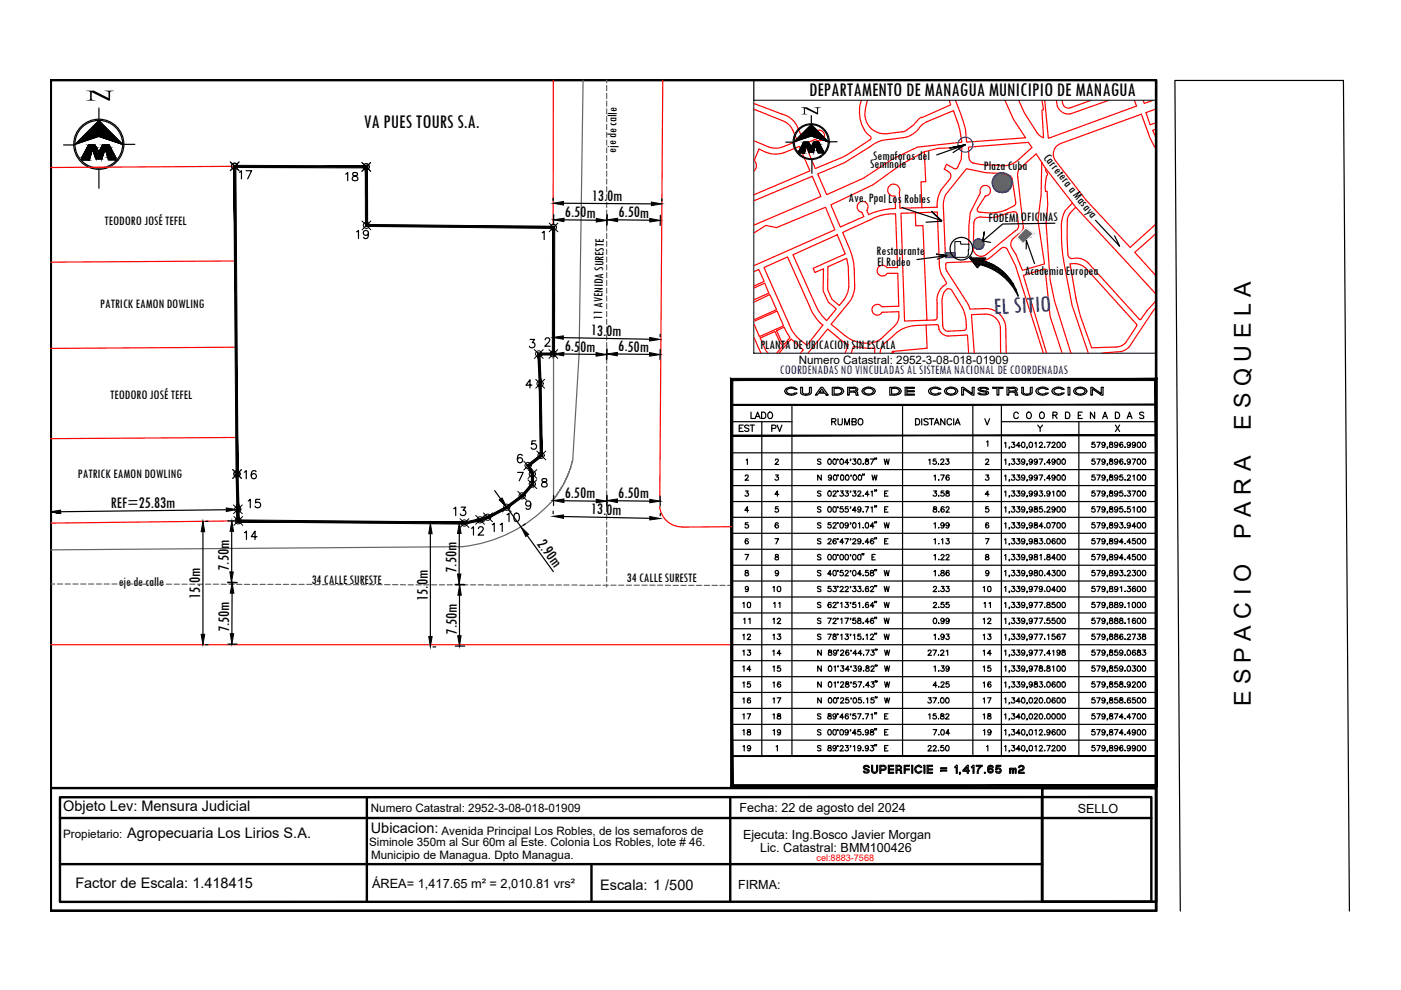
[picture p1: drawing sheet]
<svg xmlns="http://www.w3.org/2000/svg" width="297mm" height="210mm" viewBox="0 0 297 210" stroke-linecap="round" stroke-linejoin="round" font-family="sans-serif">
<defs><g id="words">
<text font-size="7.5" x="166.2" y="86.1">CUADRO DE CONSTRUCCION</text>
<text font-size="5.1" fill="#00f" x="210.7" y="66.6" transform="rotate(-3 210.7 66.6)">EL SITIO</text>
<g font-size="4.9">
<text x="49.7" y="39.2">17</text>
<text x="72.3" y="39.5">18</text>
<text x="74.8" y="51.9">19</text>
<text x="265.2" y="91.2" transform="rotate(-90 265.2 91.2)">E S Q U E L A</text>
<text x="50.8" y="102.7">16</text>
<text x="51.9" y="109">15</text>
<text x="95.2" y="110.4">13</text>
<text x="103.4" y="113.9">11</text>
<text x="106.5" y="111.8">10</text>
<text x="50.8" y="115.7">14</text>
<text x="99.1" y="114.7">12</text>
<text x="265.2" y="114.2" transform="rotate(-90 265.2 114.2)">P A R A</text>
<text x="265.2" y="149.8" transform="rotate(-90 265.2 149.8)">E S P A C I O</text>
</g>
<g font-size="4.4">
<text x="158.4" y="90">LADO</text>
<text x="155.9" y="92.8">EST</text>
<text x="162.6" y="92.8">PV</text>
<text x="175.3" y="91.4">RUMBO</text>
<text x="156.6" y="147.1">15</text>
<text x="163" y="147.1">16</text>
<text x="207.4" y="147.1">16</text>
<text x="156.6" y="153.8">17</text>
<text x="163" y="153.8">18</text>
<text x="207.4" y="153.8">18</text>
</g>
<g font-size="4.3">
<text x="171.5" y="20.4">DEPARTAMENTO DE MANAGUA MUNICIPIO DE MANAGUA</text>
<text x="77.2" y="27.1">VA PUES TOURS S.A.</text>
</g>
<g font-size="4">
<text x="156.6" y="130.2">10</text>
<text x="163" y="126.6">10</text>
<text x="163" y="130.2">11</text>
<text x="207.4" y="126.6">10</text>
<text x="207.8" y="130.2">11</text>
<text x="156.6" y="133.3">11</text>
<text x="156.6" y="136.9">12</text>
<text x="163" y="133.3">12</text>
<text x="163" y="136.9">13</text>
<text x="207.4" y="133.3">12</text>
<text x="207.4" y="136.9">13</text>
<text x="156.6" y="140.1">13</text>
<text x="156.6" y="143.6">14</text>
<text x="163" y="140.1">14</text>
<text x="163" y="143.6">15</text>
<text x="207.4" y="140.1">14</text>
<text x="207.4" y="143.6">15</text>
<text x="156.6" y="150.3">16</text>
<text x="163" y="150.3">17</text>
<text x="207.4" y="150.3">17</text>
<text x="156.6" y="157">18</text>
<text x="156.6" y="160.5">19</text>
<text x="163" y="157">19</text>
<text x="207.8" y="157">19</text>
</g>
<g font-size="3.5">
<text x="119.8" y="46.1" transform="rotate(1 119.8 46.1)">6.50m</text>
<text x="125.5" y="42.5">13.0m</text>
<text x="131.1" y="46.1" transform="rotate(1 131.1 46.1)">6.50m</text>
<text x="125.3" y="71.1" transform="rotate(1 125.3 71.1)">13.0m</text>
<text x="119.7" y="74.5" transform="rotate(1 119.7 74.5)">6.50m</text>
<text x="131.1" y="74.5" transform="rotate(1 131.1 74.5)">6.50m</text>
<text x="23.5" y="107.8" transform="rotate(-1 23.5 107.8)">REF=25.83m</text>
<text x="119.7" y="105.6">6.50m</text>
<text x="131.1" y="105.6">6.50m</text>
<text x="125.3" y="109.1" transform="rotate(1 125.3 109.1)">13.0m</text>
<text x="113.8" y="115.3" transform="rotate(54 113.8 115.3)">2.90m</text>
<text x="48.5" y="121" transform="rotate(-90 48.5 121)">7.50m</text>
<text x="96.8" y="121.4" transform="rotate(-90 96.8 121.4)">7.50m</text>
<text x="42.4" y="127" transform="rotate(-90 42.4 127)">15.0m</text>
<text x="90.7" y="127.4" transform="rotate(-90 90.7 127.4)">15.0m</text>
<text x="48.6" y="134.1" transform="rotate(-90 48.6 134.1)">7.50m</text>
<text x="96.8" y="134.5" transform="rotate(-90 96.8 134.5)">7.50m</text>
</g>
<g font-size="3.1">
<text x="13.4" y="172">Objeto Lev: Mensura Judicial</text>
<text x="26.9" y="177.7">Agropecuaria Los Lirios S.A.</text>
<text x="78.6" y="176.7">Ubicacion:</text>
<text x="16" y="188.2">Factor de Escala: 1.418415</text>
<text x="127.2" y="188.6">Escala: 1 /500</text>
</g>
<g font-size="2.8">
<text x="130.6" y="32.3" transform="rotate(-89 130.6 32.3)">eje de calle</text>
<text x="184.5" y="35.6">Seminole</text>
<text x="185.1" y="33.8">Semaforos del</text>
<text x="221.1" y="33.4" transform="rotate(52 221.1 33.4)">Carretera a Masaya</text>
<text x="208.6" y="36.1">Plaza Cuba</text>
<text x="22.2" y="47.8">TEODORO JOSÉ TEFEL</text>
<text x="179.9" y="42.9">Ave. Ppal Los Robles</text>
<text x="209.6" y="47.1">FODEMI OFICINAS</text>
<text x="185.9" y="54.1">Restaurante</text>
<text x="185.9" y="56.4">El Rodeo</text>
<text x="217.3" y="58.3">Academia Europea</text>
<text x="21.3" y="65.2">PATRICK EAMON DOWLING</text>
<text x="127.6" y="67.8" transform="rotate(-89 127.6 67.8)">11 AVENIDA SURESTE</text>
<text x="161.2" y="74">PLANTA DE UBICACION SIN ESCALA</text>
<text x="23.3" y="84.5">TEODORO JOSÉ TEFEL</text>
<text x="16.5" y="101.4">PATRICK EAMON DOWLING</text>
<text x="25.2" y="124.3">eje de calle</text>
<text x="66.1" y="123.9">34 CALLE SURESTE</text>
<text x="132.9" y="123.3">34 CALLE SURESTE</text>
</g>
<text font-size="2.8" fill="#00f" x="165.4" y="79.2">COORDENADAS NO VINCULADAS AL SISTEMA NACIONAL DE COORDENADAS</text>
<g font-size="2.7">
<text x="156.8" y="172.1">Fecha: 22 de agosto del 2024</text>
<text x="228.5" y="172.3">SELLO</text>
<text x="157.5" y="177.8">Ejecuta: Ing.Bosco Javier Morgan</text>
<text x="161.2" y="180.6">Lic. Catastral: BMM100426</text>
<text x="78.9" y="188.3">ÁREA= 1,417.65 m² = 2,010.81 vrs²</text>
<text x="156.5" y="188.4">FIRMA:</text>
</g>
<g font-size="2.5">
<text x="169.3" y="77.3">Numero Catastral: 2952-3-08-018-01909</text>
<text x="78.6" y="172.2">Numero Catastral: 2952-3-08-018-01909</text>
<text x="13.4" y="177.6">Propietario:</text>
<text x="78.2" y="179.3">Siminole 350m al Sur 60m al Este. Colonia Los Robles, lote # 46.</text>
<text x="93.6" y="177">Avenida Principal Los Robles, de los semaforos de</text>
<text x="78.7" y="182.2">Municipio de Managua. Dpto Managua.</text>
</g>
<text font-size="1.9" fill="#f00" x="173.1" y="182.5">cel:8883-7568</text>
</g></defs>
<!-- layer: FONDO_MANAGUA -->
<g fill="none" stroke="#f00" stroke-width=".25">
<path d="M159.9 23.2l5.8 2.3a3.9 3.9 0 0 1 2.4 2.1l1 2.3a9.1 9.1 0 0 1-4.9 1.5l-1.3-.3-3-1.2M159.9 36.2a1.5 1.5 0 0 0 0-2.2l1-2.4a5.9 5.9 0 0 0 5.3 .8l3.3-1.4 2.2 5.2-11.8 5.1M173.4 36.9l5.6-2.4 5.4-3.3a6.8 6.8 0 0 1 4.3-1.7l3.3-.4a5.8 5.8 0 0 0 3.3-2.5l1.2-.8 5.7-2.3 1.3 4.1 .4 2.5-9.4 1.1-5.2 2.5-6.2 4.1-7.8 3.5zM182.6 21.3a6.8 6.8 0 0 0 1.9 7.5l.2 .3-.2 .5a38.4 38.4 0 0 1-11.6 6.1l-2.2-5.2 2.2-1a1.14 1.14 0 0 0 1.7 0 1.14 1.14 0 0 0-.4-1.7 1.14 1.14 0 0 0-1.6 .6l-2.4 1-1-2.1a4.9 4.9 0 0 0-3.5-3.1l-5.8-2.2M184 21.3a5.7 5.7 0 0 0 .4 5.6 4.4 4.4 0 0 0 3.6 1.5l3.8-.6a8.6 8.6 0 0 0 3.1-2.7l6.7-2.9-.3-.9M196 32.2l.3 6.3-1 .1 .2 5.4 3.2-.1a6.7 6.7 0 0 1 .8-3.6l1.9-2.3a1.09 1.09 0 0 0-.3-1.6l-.9-.5 .5-1.1 1.8 1 .5-.2 .8-1.8 .1-2.6-5 .3-2.9 .7-4.8 2.6-6.1 4.4-8.9 4.2 2 4.7 4.9-2.2-.4-.9a1.17 1.17 0 0 1-.9-1.6 1.17 1.17 0 0 1 1.7-.6 1.17 1.17 0 0 1 .3 1.8l.4 .9a14.3 14.3 0 0 1 5.7-1.3l-.1-2.6a1.27 1.27 0 0 1-1.6-1.2 1.27 1.27 0 0 1 1.5-1.3 1.27 1.27 0 0 1 1 1.7l.1 3.4 4.7-.2M202.6 21.3l.6 1.5a20.7 20.7 0 0 1 1.7 7.3l12.5-.9-2.5-3.9-1.8-4M205.3 31.2l12.7-1 .8 1.1a11.1 11.1 0 0 1-4.8 3.7 19.5 19.5 0 0 1-7.7-.4l-.4-.3-.5-.9zM216 21.3l1.2 2.7 2.7 4.2 .9 .8 .4 .2-.3-5.8 .3-.2-.3-1.9M220.9 34.4l-.2 6.9-.6 5.4 1.4 9.3-4.7 1.3-1.4-3.3-.8-1.3a1.63 1.63 0 0 1 .3-2.2l1.7-1.4 .4-.8-1.2-10.7a2.15 2.15 0 0 1 .9-2.3l3-2.7 1.9 3 5.8 7.5M221.5 21.3l.8 8 18.7-6.8-.5-1.2M221.7 35.9l.4 1-.2 .5a5.8 5.8 0 0 0-.2 3.2h.3l.1 2.8-.3 4 .8 11.9 1 4.5 3.4 11"/>
<path d="M224 21.3a2.69 2.69 0 0 0 2.9 2.9l8.1-2.9M225.2 21.3a1.38 1.38 0 0 0 1.7 1.6l4.4-1.6M242.4 21.3l.2 .6 1.8-.6M245.1 31.5l-.3-.3a28.3 28.3 0 0 1-2.8-7l-17.2 6.2a2.42 2.42 0 0 0-1 3.7l6.4 8.3 9.4 10.1 5.5-5M245.1 27.4l-.7 .2 .7 1.5M245.1 23.1l-2.1 .8 .9 2.6 1.2-.5M159.9 42.5l12.3-5.1 1.8 4.3-14.1 6M159.9 49.4l2.5-1.6 2.2 .5 10.4-4.4 2 4.8-17.1 7.6M159.9 57.6l1-.4 1.1 2.4-2.1 1M162 56.7l5-2.2 5.3 11.9a8.6 8.6 0 0 0 2.2 2.5l-3.4 4.3a9 9 0 0 1-3.8-4.5zM168.1 54l9.4-4.2 1.7 4-6.8 3.1 .4 .9 1.8-.8-.1 4.6 1.1 2.5 1.7 1.4-2 2.5-1.8-2.2zM175.5 56.6l4-1.8a14.5 14.5 0 0 1 .3 7.1 7.1 7.1 0 0 1-1.9 2.9l-1.5-1.3-.9-2.1z"/>
<path d="M178.7 49.3l5.8-2.7a9.7 9.7 0 0 1 5.4-1.3l.4 11.4h-2.2a1.14 1.14 0 0 0-1.8-.2 1.14 1.14 0 0 0 .1 1.8 1.14 1.14 0 0 0 1.7-.3h2.2l.3 6.9-3.6 .1a1.14 1.14 0 0 0-1.8-.1 1.14 1.14 0 0 0 .1 1.7 1.14 1.14 0 0 0 1.7-.4l3.6-.1a3.2 3.2 0 0 1-1 3.1l-2.9 2.7a6.4 6.4 0 0 1-7.5-.7l-3-2.5 3.7-4.4a5.5 5.5 0 0 0 1.3-3.9 16.5 16.5 0 0 0-1.5-8.6zM194.1 45.1l-3.1 .1 .8 22.9 4.7-.2M194.1 45.1l.1 2.8 1.5-.1 .8 20.1M194.1 45.1l4.6-.1 .5 10.7a8.2 8.2 0 0 0 1.5 4.4l-.1 .1a3.9 3.9 0 0 0-1.9 4.1l-.1 3.3-.3 .3h-1.8M205.4 51.8v-3.8l.3-2.9 2.2-4.2a1.1 1.1 0 0 1 .7-1.5 1.1 1.1 0 0 1 1.4 .9 1.1 1.1 0 0 1-1.1 1.2l-1.7 2.8v.4l.5 .3a10.1 10.1 0 0 0 7.3-1.4l.3-.3 .1-.4-.9-5.2-.4-.4-1.5-.6h-1.9a21 21 0 0 1-5.8-.9l-4.4 5.5-.4 1.2-.1 1.3 .5 10.9M206.7 46.5l.5-.4 .7-.1a8.3 8.3 0 0 0 3.5-.1l2.4-.8 1.4-.2 .5 .4 .2 2.2a1.11 1.11 0 0 1-.6 1.4l-6.1 5a1.71 1.71 0 0 1-2.9-.9l.2-5.9zM226.9 56a3.8 3.8 0 0 1 3.3 .8l10.8 11.9v.4l-2.4 3.6a2.62 2.62 0 0 1-1.9 .9l-5.2 .1-2.8-8.2-.6-2.3zM227.4 43.1a6.4 6.4 0 0 0-2.3 5.9 34.5 34.5 0 0 0 .8 8.2l1.4 7.5 3.4 10.1M227.4 43.1l17.7 19.3M228.1 43.9a4.5 4.5 0 0 0-1.7 2.2l-.2 4.4 .2 3.5a.95 .95 0 0 0 1 .8 3.4 3.4 0 0 1 3.2 .9l11 12h.3l1.3-1.9 1.9-2M245.1 49.5l-4.5 4 4.5 5M159.9 61l2.3-1 .8 2.1-3.1 1.4"/>
<path d="M159.9 64.1l3.3-1.7 1.4 3.3-4.7 2.1M159.9 68.1l4.9-2.1 1.3 3.1-5.1 2.3-1.1-2.7M159.9 71.6l1.5 3.2M162.8 74.8l-.4-.5-1.2-2.6 3.1-1.4 1.1 2.4 .6 .6-1.3 1.5M164.6 70.1l1.7-.7 1.2 2.2-1.2 1.4-.6-.6zM165.2 74.8l2.5-2.9 2.6 2.3-.6 .6M171.3 74.8l4.2-5 2.4 2 1.9 1.3-.6 1.7M180.5 74.8l.4-1.4 2.4 .4h2.2l-.1 1M189.2 74.8v-.3h.2v.3M196.4 68.9l2.3-.1 .3 .2a2.17 2.17 0 0 0 2 2.2l4.1-.2 .3 3.8M196.4 68.9l.2 4.9-7.2 .7M196.4 68.9a9.2 9.2 0 0 0-6.4 1.7l-2.7 2.4-.6 1-.1 .8"/>
<path d="M200.7 61.3a.88 .88 0 0 1 1.2 .5l2.2 3.4a8 8 0 0 1 .7 4.7l-.3 .2-3.6 .1a1.25 1.25 0 0 1-1-1.2l-.2-5.5a3.4 3.4 0 0 1 1-2.2zM206.6 74.8l-.6-8.1 2.9-.1a3.1 3.1 0 0 1 3.2 2.9v5.3M213.3 74.8l-.1-5.1a4.3 4.3 0 0 0-4.8-4.3l-2.7 .1-.6-1.3-4.6-7.2v-1l.3-.3 7.1-.3a4.1 4.1 0 0 0 2.5-1.2l1.7-1.4a.89 .89 0 0 1 1.5 .2l1.7 3.3 5.9 18.5M221.9 74.8l-4.9-16.4 4.6-1.4 1 10.1 2.6 7.7M245.1 65.2l-.4 .5-5.5 8.1-1.5 .7-4 .3"/>
</g>
<!-- layer: 0 -->
<g fill="#636466" stroke="#636466" stroke-width=".21">
<path d="M212.1 36.7h.6z"/>
<path d="M217.5 48.3l1.6 1.2h-2.8z"/>
<path d="M216.3 49.5h2.8l-.8 .8z"/>
<path d="M212.1 36.7l.9 .1zM211.8 36.8l.3-.1 .9 .1z"/>
<path d="M211.8 36.8l1.6 .2-.4-.2zM211.4 37l.4-.2 1.6 .2z"/>
<path d="M211.4 37l2.4 .1-.4-.1zM211.2 37.1l.2-.1 2.4 .1z"/>
<path d="M211.2 37.1l2.7 .1zM211.2 37.1l2.7 .1z"/>
<path d="M211.1 37.2l3 .2-.2-.2zM210.9 37.4l.2-.2 3 .2z"/>
<path d="M210.9 37.4h3.2zM210.9 37.4h3.2z"/>
<path d="M210.9 37.4l3.4 .3-.2-.3zM210.9 37.4l3.4 .3h-3.6z"/>
<path d="M210.7 37.7h3.6zM210.7 37.7h3.6z"/>
<path d="M210.7 37.7l3.8 .3-.2-.3zM210.7 37.7l3.8 .3h-4z"/>
<path d="M210.5 38l4 .1zM210.5 38l4 .1z"/>
<path d="M210.5 38.1l4.1 .3-.1-.3zM210.5 38.1l4.1 .3h-4.2zM210.4 38.4h4.2zM210.4 38.4h4.2z"/>
<path d="M210.4 38.4l4.2 .3v-.3zM210.4 38.4l4.2 .3h-4.2z"/>
<path d="M210.4 38.7l4.2 .5v-.5zM210.4 38.7l4.2 .5h-4.2z"/>
<path d="M210.4 39.2l4.1 .3 .1-.3zM210.4 39.2l4.1 .3h-4z"/>
<path d="M210.5 39.5l3.8 .4 .2-.4zM210.5 39.5l3.8 .4h-3.6z"/>
<path d="M210.7 39.9l3.4 .3 .2-.3zM210.7 39.9l3.4 .3h-3.2z"/>
<path d="M210.9 40.2l2.9 .2 .3-.2zM210.9 40.2l2.9 .2h-2.6z"/>
<path d="M211.2 40.4l2.3 .2 .3-.2zM211.2 40.4l2.3 .2h-1.9z"/>
<path d="M211.6 40.6l1.5 .2 .4-.2zM211.6 40.6l1.5 .2z"/>
<path d="M211.9 40.8h1.2zM211.9 40.8l.8 .1z"/>
<path d="M200.5 53.6l2 1v-1zM200.5 53.6l2 1h-2z"/>
<path d="M207.4 50.7h.4zM207.2 50.7h.6z"/>
<path d="M207.2 50.7l.8 .1zM207 50.8h1z"/>
<path d="M207 50.8l1.2 .1zM206.9 50.9h1.3z"/>
<path d="M206.9 50.9l1.4 .2-.1-.2zM206.9 50.9l1.4 .2h-1.6z"/>
<path d="M206.7 51.1l1.7 .1-.1-.1zM206.7 51.1l1.7 .1h-1.8z"/>
<path d="M206.6 51.2l1.9 .2-.1-.2zM206.6 51.2l1.9 .2h-2z"/>
<path d="M206.5 51.4l2.1 .2-.1-.2zM206.5 51.4l2.1 .2h-2.2z"/>
<path d="M206.4 51.6l2.2 .2v-.2zM206.4 51.6l2.2 .2h-2.2z"/>
<path d="M206.4 51.8l2.2 .2v-.2zM206.4 51.8l2.2 .2h-2.2z"/>
<path d="M206.4 52l2.1 .2 .1-.2zM206.4 52l2.1 .2h-2z"/>
<path d="M206.5 52.2l1.9 .2 .1-.2zM206.5 52.2l1.9 .2h-1.8z"/>
<path d="M206.6 52.4l1.7 .1 .1-.1zM206.6 52.4l1.7 .1h-1.6z"/>
<path d="M206.7 52.5l1.5 .2 .1-.2zM206.7 52.5l1.5 .2h-1.3z"/>
<path d="M206.9 52.7l1.1 .1 .2-.1zM206.9 52.7l1.1 .1h-1z"/>
<path d="M207 52.8h1zM207 52.8h.8z"/>
<path d="M207.2 52.8h.6zM207.2 52.8l.4 .1z"/>
<path d="M216.3 49.5l-.7 .8h2.7zM215.6 50.3h2.7l-1.4 1.3z"/>
</g>
<!-- layer: CVL_CUADCON_TIT -->
<path d="M202.5 51.2h1.2v.6h1.7l-.1 2.1a.84 .84 0 0 1-.7 .7h-2.1z" fill="none" stroke="#000" stroke-width=".21"/>
<!-- layer: 0 -->
<g fill="none" stroke="#00f" stroke-width=".25">
<path d="M200.5 53.6h2v1h-2z"/>
<circle cx="204.7" cy="30.7" r="1.59"/>
<circle cx="212.5" cy="38.7" r="2.1"/>
<circle cx="207.5" cy="51.8" r="1.12"/>
</g>
<path d="M217.5 48.3l1.6 1.2-2.2 2.1-1.3-1.3z" fill="none" stroke="#fff" stroke-width=".25"/>
<path d="M10.8 17h234.3v176.1h-234.3zM221 167.1h24.1v24.1h-24.1z" fill="none" stroke="#000" stroke-width=".55"/>
<path d="M159.8 21.3h85.3v53.6h-85.3z" fill="none" stroke="#000" stroke-width=".21"/>
<g fill="none" stroke="#000" stroke-width=".25">
<path d="M159.8 17v4.3M17.4 33.4h1.5l.7-2.2 .8 2.2h1.2v.3h-1.2l-.8-2.1-.7 2.3h-1.5v-.5h1.5M17.4 33.4h1.5l.7-2.2 .8 2.5-.8-2.1-.7 2.3h-1.5zM18.8 30.7h1.3l.9 1.6 .8-1.6h1.3l1.4 2.7h-1.5l-.7-2.2-.7 2.2h-1.2l-.8-2.2-.7 2.2h-1.5zM19.6 31.6l-.7 2.3M20 32.3h1.9M20.1 30.7h-1.3l-1.4 2.7h1.5l.7-2.2 .8 2.2h1.2M21.8 30.7h1.3l1.4 2.7h-1.5M22.3 31.2l-.7 2.2h-1.2M22.3 31.2l.7 2.2h1.5v.5h-1.5l-.7-2.3-.7 2.1zM23.1 30.7h-1.3l-.8 1.6M169.4 32h1.1l.5-1.5 .6 1.5h.8v.3h-.8l-.6-1.5-.5 1.6h-1.1v-.4h1.1"/>
<path d="M169.4 32h1.1l.5-1.5 .6 1.8-.6-1.5-.5 1.6h-1.1zM171 30.5l.6 1.5h.8l.5-1.5 .6 1.5h1.1l-1.1-1.9h-.9l-.6 1.1-.6-1.1h-1l-1 1.9h1.1l.5-1.5M171 30.8l-.5 1.6M171.3 31.2h1.4M171.4 30.1h-1l-1 1.9h1.1l.5-1.5 .6 1.5h.8M172.6 30.1h.9l1.1 1.9h-1.1M172.9 30.5l-.5 1.5h-.8M172.9 30.5l.6 1.5h1.1v.4h-1.1l-.6-1.6-.5 1.5v-.3zM173.5 30.1h-.9l-.6 1.1M174 33.2v.2M202.1 32.3l2.6-1.6-3.3 .7 3.3-.7-6.1 2.2M117.3 42v.5"/>
<path d="M117.4 45.5v2.2M119.5 43.1l18.6 .1M119.6 46.6l6.8 .1M128.7 45.6l-.1 2.2M128.7 45.5v2.2M131 46.6l6.8 .1M140 45.6v2.2M140.3 42.1v.6M191.2 44l8.5 2.8-2.2-2 2.2 2.1-3.3 .2M198.7 54.9l2.1-.7-2.2-.3 2.2 .3-6.4 .8M205.8 55h.1M205.8 54.7h.1"/>
<path d="M205.8 54.7v.3M205.8 54.7h-.2M205.9 54.7h.1M206.1 55.3l.1 .1M206.1 54.7v.2l-.2 .1M206.1 55v.3M206.4 54.7v.2h-.2M206.4 55l.1 .2M206.5 55.3v.2h-.2M206.5 55.6v.2M206.7 55l.1 .2h-.6M206.7 54.7v.2h-.2"/>
<path d="M206.8 55.9v.2M206.8 55.3v.2h-.2M206.8 55.6v.2h-.2M206.8 56.2h.1M206.9 55.2h.2M207 54.7v.2h-.2M207.1 55v.5h-.2M207.1 55.6v.2h-.2M207.1 55.9v.2h-.4M207.1 56.2v.2h-.2M207.1 56.5v.1M207.2 56.7h.1"/>
<path d="M207.3 54.7l.1 .2M207.4 55v.2h-.2M207.4 55.3v.2h-.2M207.4 55.6v.2h-.2M207.4 55.9v.2h-.2M207.4 56.2v.2h-.2M207.4 56.5v.1M207.5 56.4h.1M207.6 54.7l.1 .2h-.6M207.7 55.6v.2M207.7 55v.2h-.3M207.7 55.3v.2h-.3"/>
<path d="M207.7 55.9v.2h-.2M207.7 56.2h.1M207.7 54.9h.3M207.8 56.1a12 12 0 0 1 8 6.7M207.8 56.1h.1M208 55.6v.2h-.6M208 54.7v.5h-.3M208 55.3v.2h-.3M208 55.9v.2h-.2M208.3 54.7v.2h-.3M208.3 54.9v.3h-.3M208.3 55.2v.3h-.3"/>
<path d="M208.3 55.5v.3h-.2M208.3 55.9v.2h-.2M208.3 56.2h.1M208.5 55.3a10.6 10.6 0 0 1 7.4 7.5M208.5 55.3l.5-.6h-3.4l1.6 2.1 .6-.7M208.5 54.7v.2h-.2M208.5 54.9v.3h-.2M208.5 55.3l.1 .2h-.3M208.6 55.5v.3h-.2M208.6 55.8v.2l-.2 .1M208.6 56.1v.2M208.8 54.7v.2h-.2"/>
<path d="M208.9 56.1v.2M208.9 55.4l-.2 .1M208.9 55.5v.3h-.2M208.9 55.8v.2h-.2M209 55.5h.1M209.2 56.1v.2h-.5M209.2 55.5v.3h-.2M209.2 55.8v.2h-.2M209.2 56.4v.1M209.5 55.6l-.2 .2M209.5 55.8v.2h-.2M209.5 56.1v.2h-.2"/>
<path d="M209.5 56.4v.2M209.6 55.7h.1M209.8 55.8v.2h-.2M209.8 56.1v.2h-.2M209.8 56.4v.2h-.2M209.8 56.7v.1M210.1 56.7l.1 .2M210.1 55.9v.1h-.2M210.1 56.1v.2h-.2M210.1 56.4v.2h-.2M210.2 56h.1M210.4 56.1v.2h-.2"/>
<path d="M210.4 56.4v.2h-.2M210.4 56.7l.1 .2h-.4M210.5 57v.1M210.7 56.2l-.2 .1M210.7 56.3v.3h-.2M210.7 56.7v.2h-.2M210.7 57v.2M210.8 56.3h.1M211 56.4v.2h-.2M211 56.6v.3h-.2M211 56.9v.3h-.2M211 57.2v.2"/>
<path d="M211.1 56.6h.2M211.3 57.2l.1 .2-.3 .1M211.3 56.6v.3h-.2M211.3 56.9v.3h-.2M211.4 57.5v.1M211.6 57.2l.1 .2h-.2M211.6 56.8l-.2 .1M211.6 56.9v.3h-.2M211.7 57.5l-.1 .2M211.7 56.9h.1M211.9 57v.2h-.2M212 57.2v.2h-.2"/>
<path d="M212 57.5v.2h-.2M212 57.8v.2M212.1 57.7h.2M212.1 57.1l-.1 .1M212.3 57.2v.2h-.2M212.3 57.5v.5h-.2M212.3 58.1v.2M212.4 57.4h.1M212.6 57.8v.2h-.2M212.6 57.5v.2h-.2M212.6 58.1v.2h-.2M212.6 58.4v.1"/>
<path d="M212.7 57.7h.1M212.9 57.8v.2h-.2M212.9 58.1v.2h-.2M212.9 58.4v.2h-.2M212.9 58.7v.1M213 58h.1M213.2 58.7v.2h-.2M213.2 58.1v.2h-.2M213.2 58.4v.2h-.2M213.2 59v.1M213.3 58.3h.1M213.5 58.4v.2h-.2"/>
<path d="M213.5 58.7v.2h-.2M213.5 59v.2h-.1M213.5 59.3v.1M213.6 58.6h.1M213.6 58.9h.2M213.8 58.8v.4h-.2M213.8 59.3v.2h-.2M213.9 59.6v.1M214 59.8h.2M214.1 59.2l.1 .2-.3 .1M214.1 59.1l-.2 .1M214.2 59.5v.6"/>
<path d="M214.3 59.4h.1M214.5 59.6l-.2 .1M214.5 59.8v.2l-.2 .1M217.6 52.8v-1.8l1.7 4.9M223.7 47.3l-11.1 .2-4.2 3.6 .3-1.9-.3 1.9 1.6 .3M232.3 46.7l5.1 5.5-1.1-2.2M117.2 70.4v.6M117.4 74l-.1 2.1M119.4 71.6l18.3 .3M119.5 75.1h6.9M128.6 74.1v2.1M128.7 74v2.1"/>
<path d="M130.9 75.1h6.8M140 74.1l-.1 2.1M140 70.9v.5M214.2 60.1h.1M214.5 60.1v.2l-.1 .1M214.5 60.4v.1M214.6 60h.1M214.8 60.2v.1h-.2M214.8 60.4v.2h-.2M214.8 60.7v.2M214.9 60.3h.1M214.9 60.6h.1"/>
<path d="M215.1 61l.1 .2h-.2M215.1 60.8v.1h-.2M215.2 61.3v.1M215.2 61.5h.2M215.2 61.2h.1M215.4 61.5h.1M215.4 61.6v.2M215.4 61.9v.1M215.5 61.8h.1M215.6 62.1h.1M215.7 62.4h.1M215.8 62.5v.1"/>
<path d="M43 112.7v21.8M43.6 110.5h.5M48 108.1l-35.1 .4M48.3 110.4h2M49.1 112.6v8.7M50.1 106.9l.1 3.8M91.2 113.2v21.8M91.8 111h.6M97.4 113.1l-.1 8.6M104.9 104l1.2 1.8M111.8 113.5l5.5 7.7M117.3 108.4v.5"/>
<path d="M117.4 105v2.2M119.5 109.5l18.3 .4M119.6 106.2l6.8 .1M128.6 105.2v2.1M128.7 105v2.2M130.9 106.2l6.9 .1M140 105.2v2.1M140 108.8v.6M43.6 136.7h.5M48.2 123.4l2 .1M48.3 136.6h2M48.4 123.6h1.9"/>
<path d="M49.2 125.8v8.6M91.8 137.2h.6M96.5 123.9h1.9M96.5 137h2M96.6 124h2M97.4 126.2v8.6M210.5 193.2l.1-.2 .1 .2M250.2 193.2l-1.1-176.1h35.7l1.3 176.1"/>
<circle cx="203.8" cy="52.7" r="2.39"/>
</g>
<path d="M10.8 167.1h234.3v26h-234.3zM12.7 169h231.4v22.2h-231.4zM12.7 173.4h231.4M77.8 169v22.2M154.8 169v22.2M220.9 169v22.2M12.8 183.2h208.2M125.4 183.4v7.8" fill="none" stroke="#000" stroke-width=".51"/>
<path d="M18.3 19.2h1.6l3.1 1.6v-1.1a.55 .55 0 0 0-.8-.4l1.9-.1v.1a.51 .51 0 0 0-.8 .4v1.6h-.3l-3.6-1.7v1.2a.55 .55 0 0 0 .8 .5h-1.9a.55 .55 0 0 0 .8-.5v-1.1a.55 .55 0 0 0-.8-.4zM169.8 22.7h1.2l2.2 1.2v-1l-.6-.2 1.4 .1-.5 .2v1.3l-2.8-1.3v1l.6 .3h-1.5l.5-.1 .1-.2v-1.1z" fill="#000"/>
<!-- layer: NORTE -->
<g fill="none" stroke="#000" stroke-width=".25">
<path d="M13.5 30.7h2.3M17.6 33h1.5M17.8 32.7h1.3M18 32.3h1.3M18.1 32h1.3h-1.3M18.3 31.6h1.1M18.4 31.4h1.1M18.5 31.2h1.9M18.6 31.1h1.7M18.6 31h1.6M18.7 30.9h1.5M18.8 30.8h1.4"/>
<path d="M19.7 31.4h.8M19.7 31.6h.9M19.9 32h.9M20 32.3h1.9M20.1 30.7h-1.3l-1.4 2.7M20.1 32.7h1.7M20.2 33h1.5M21 22.9v2.4M21 35.9v4M21.1 32h1M21.3 31.6h.9M21.4 31.4h.8"/>
<path d="M21.5 31.2h1.9M21.6 31.1h1.7M21.6 31h1.7M21.7 30.9h1.5M21.7 30.8h1.5M22.4 31.4h1.1M22.5 31.6h1.1M22.5 32h1.3M22.6 32.3h1.3M22.7 32.7h1.4M22.9 33h1.4M26.3 30.6h2.3"/>
<path d="M166.6 30.1h1.7M169.6 31.8h1M169.7 31.5h1M169.9 31.2h.9M170 31h.8h-.8M170.1 30.8h.8M170.2 30.6h.8M170.2 30.5h1.4M170.3 30.4h1.2M170.3 30.3h1.2M170.4 30.3h1.1M170.4 30.2h1"/>
<path d="M171.1 30.6h.6M171.1 30.8h.7M171.2 31h.7M171.3 31.2h1.4M171.4 30.1h-1l-1 1.9M171.4 31.5h1.2M171.5 31.8h1M172 24.5v1.7M172.1 31h.7M172.1 33.9v2.8M172.2 30.8h.7M172.3 30.6h.6"/>
<path d="M172.4 30.5h1.4M172.4 30.4h1.3M172.5 30.3h1.2M172.5 30.3h1.1M172.6 30.2h1M175.8 30.1h1.7"/>
<circle cx="20.9" cy="30.6" r="5.1"/>
<circle cx="172" cy="30" r="3.6"/>
</g>
<!-- layer: TEXTOS -->
<g fill="#000" stroke="#000" stroke-width=".21">
<path d="M15.9 30.6l1.7-1.7h3.4zM21 25.6l3.3 3.3h-6.7zM21 28.9h3.3l1.7 1.7zM21.6 33.4h.1zM21.8 30.7l1.3 .1zM21 28.9l5 1.7zM169.6 28.8h2.4l-3.6 1.3zM169.6 28.8l2.4-2.4 2.4 2.4zM172 28.8h2.4l1.2 1.3zM172.4 32h.1zM172.6 30.1l1 .1zM172.9 30.5l.1 .3h-.1z"/>
<path d="M172 28.8l3.6 1.3z"/>
<path d="M18.9 33.4h.2zM18.9 33.4h.2z"/>
<path d="M17.4 33.4l1.5 .5 .2-.5zM17.4 33.4l1.5 .5h-1.5z"/>
<path d="M19 33.2l.1 .2v-.2zM19 33.2l.1 .2h-.2z"/>
<path d="M19.5 31.6l-.4 1.6zM19.5 31.6l-.4 1.6h-.1z"/>
<path d="M18.5 31.2l.4 2.2 .7-2.2zM18.5 31.2l.4 2.2h-1.5z"/>
<path d="M19.6 31.2l.1 .4zM19.6 31.2l.1 .4h-.2z"/>
<path d="M19.6 31.6l.7 1.6-.6-1.6zM19.6 31.6l.7 1.6h-.1z"/>
<path d="M18.8 30.8l1.6 .4-.3-.4zM18.8 30.8l1.6 .4h-1.9z"/>
<path d="M20.2 33.2l.2 .2zM20.2 33.2l.2 .2z"/>
<path d="M20.2 33.4l.2 .3zM20.2 33.4h.2v.3z"/>
<path d="M19.6 31.2l1.4 1.1-.6-1.1zM19.6 31.2l1.4 1.1h-1z"/>
<path d="M20.4 33.4l.6 .3v-.3zM20.4 33.4l.6 .3h-.6z"/>
<path d="M21.6 33.4v.3zM21.6 33.4v.3z"/>
<path d="M21 33.4l.6 .3v-.3zM21 33.4l.6 .3h-.6z"/>
<path d="M21.6 33.2l.1 .2v-.2zM21.6 33.2l.1 .2h-.1z"/>
<path d="M20 32.3l1.5 1.1 .4-1.1zM20 32.3l1.5 1.1h-1.1z"/>
<path d="M21.5 31.2l.4 1.1 .4-1.1zM21.5 31.2l.4 1.1h-.9z"/>
<path d="M22.2 31.6l-.5 1.6 .6-1.6zM22.2 31.6l-.5 1.6h-.1z"/>
<path d="M22.3 31.2l.1 .4zM22.3 31.2l.1 .4h-.2z"/>
<path d="M22.3 31.6l.6 1.6zM22.3 31.6l.6 1.6h-.1z"/>
<path d="M22.8 33.2l.2 .2zM22.8 33.2l.2 .2z"/>
<path d="M21.8 30.8l1.6 .4-.3-.4zM21.8 30.8l1.6 .4h-1.9z"/>
<path d="M22.3 31.2l2.2 2.2-1.1-2.2zM22.3 31.2l2.2 2.2h-1.5z"/>
<path d="M22.8 33.4l1.7 .5v-.5zM22.8 33.4l1.7 .5h-1.5z"/>
<path d="M169.4 32l1.1 .4 .1-.4zM169.4 32l1.1 .4h-1.1z"/>
<path d="M170.6 31.9v.1zM170.6 31.9v.1z"/>
<path d="M169.9 31.2l.6 .8 .3-.8zM169.9 31.2l.6 .8h-1.1z"/>
<path d="M170.9 30.8l-.2 1.1zM170.9 30.8l-.3 1.1z"/>
<path d="M170.2 30.5l.6 .7 .2-.7zM170.2 30.5l.6 .7h-.9z"/>
<path d="M171 30.5l.1 .3zM171 30.5l.1 .3h-.2z"/>
<path d="M171 30.8l.5 1.1-.4-1.1zM171 30.8l.5 1.1z"/>
<path d="M170.4 30.2l1.2 .3-.2-.3zM170.4 30.2l1.2 .3h-1.4z"/>
<path d="M171.4 31.9l.1 .1zM171.4 31.9l.1 .1z"/>
<path d="M171.5 32l.1 .3zM171.5 32l.1 .3z"/>
<path d="M171 30.5l1 .7-.4-.7zM171 30.5l1 .7h-.7z"/>
<path d="M171.6 32l.4 .3v-.3zM171.6 32l.4 .3h-.4z"/>
<path d="M172 32l.4 .3v-.3zM172 32l.4 .3h-.4z"/>
<path d="M172.4 32v.3zM172.4 32v.3z"/>
<path d="M172.5 31.9v.1zM172.5 31.9l-.1 .1z"/>
<path d="M171.3 31.2l1.1 .8 .3-.8zM171.3 31.2l1.1 .8h-.9z"/>
<path d="M172.9 30.8l-.3 1.1zM172.9 30.8l-.4 1.1z"/>
<path d="M172.4 30.5l.3 .7 .2-.7zM172.4 30.5l.3 .7h-.7z"/>
<path d="M172.9 30.8l.5 1.1zM172.9 30.8l.5 1.1h-.1z"/>
<path d="M173.3 31.9l.2 .1zM173.3 31.9l.2 .1z"/>
<path d="M172.6 30.2l1.2 .3-.2-.3zM172.6 30.2l1.2 .3h-1.4z"/>
<path d="M172.9 30.5l1.7 1.5-.8-1.5zM172.9 30.5l1.7 1.5h-1.1z"/>
<path d="M173.3 32l1.3 .4v-.4zM173.3 32l1.3 .4h-1.1z"/>
</g>
<g fill="none" stroke="#000" stroke-width=".25">
<path d="M15.9 30.6l5.1-5 5 5-5-1.7zM16.8 30.1l4.2-4.2 4.1 4.2-4.1-1.4zM17.7 29.5l3.3-3.3 3.2 3.3-3.2-1.1zM18.2 29.2l2.8-2.8 2.8 2.8-2.8-.9zM18.8 30.8h1.3l.9 1.5 .8-1.6 1.3 .1 1.4 2.6h-1.5l-.7-2.2-.8 2.2h-1.1l-.8-2.2-.7 2.2h-1.5zM19.1 28.7l1.9-1.9 1.9 1.9-1.9-.7zM20.4 27.8l.6-.5 .5 .5-.5-.2zM20.7 27.6l.3-.2 .3 .2zM21 25.7l4.5 4.7-4.5-1.6-4.6 1.5zM21 26.1l3.7 3.7-3.7-1.3-3.7 1.3zM21 26.6l2.3 2.4-2.3-.8-2.4 .8zM21 26.9l1.5 1.5-1.5-.5-1.5 .5z"/>
<path d="M21 27.1l1 1-1-.3-1 .3zM168.4 30.1l3.6-3.7 3.6 3.7-3.6-1.3zM168.7 29.8l3.3-3.3 3.3 3.3-3.3-1.1zM169 29.6l3-2.9 3 3-3-1zM169.3 29.5l2.7-2.7 2.6 2.7-2.6-.9zM169.7 29.3l2.3-2.4 2.3 2.4-2.3-.9zM170 29l2-1.9 2 1.9-2-.6zM170.3 28.8l1.7-1.6 1.7 1.7-1.7-.6zM170.4 30.2h1l.6 1 .6-1.1 1 .1 1 1.8h-1.1l-.6-1.5-.5 1.5h-.9l-.5-1.5-.5 1.5h-1.1zM170.6 28.7l1.4-1.4 1.4 1.4-1.4-.5zM171 28.4l1-1 1.1 1-1.1-.3zM171.3 28.2l.7-.7 .7 .7-.7-.2z"/>
<path d="M171.6 28.1l.4-.5 .4 .5-.4-.2zM171.8 27.9l.2-.2 .2 .2z"/>
<circle cx="20.9" cy="30.6" r="5.3"/>
<circle cx="172" cy="30" r="3.8"/>
</g>
<!-- layer: 0 -->
<path d="M117.3 17v30.7M140.5 17l-.6 89.3M49.8 35.3l-39 .2M49.9 55.3l-39.1 .3M50.1 73.6l-39.3 .3M50.2 92.8l-39.4 .2M49.8 110.4l-39 .5M139.9 107.4a4.8 4.8 0 0 0 4.7 4.3M155.1 111.7l-10.5 .1M10.8 136.7h144.4" fill="none" stroke="#f00" stroke-width=".25"/>
<!-- layer: CVL_PUNTO -->
<g fill="none" stroke="#000" stroke-width=".21">
<path d="M116.4 47.3l1.9 1.8M118.3 47.3l-1.9 1.8M113.3 74.1l1.9 1.9M115.2 74.1l-1.9 1.9M116.4 74.1l1.9 1.9M118.3 74.1l-1.9 1.9M111.1 97.8l1.8 1.9M111.9 99.6l1.9 1.8M112.9 97.8l-1.8 1.9M113.6 80.4l1.9 1.9M113.8 95.6l1.9 1.9M113.8 99.6l-1.9 1.8"/>
<path d="M115.5 80.4l-1.9 1.9M115.7 95.6l-1.9 1.9M49.5 107.1l1.9 1.8M49.6 109.5l1.8 1.9M51.4 107.1l-1.9 1.8M51.4 109.5l-1.8 1.9M109.8 104.2l1.9 1.9M111.7 104.2l-1.9 1.9M111.9 101.7l1.9 1.9M113.8 101.7l-1.9 1.9"/>
<circle cx="117.3" cy="48.2" r=".66"/>
<circle cx="114.2" cy="75" r=".66"/>
<circle cx="117.3" cy="75" r=".66"/>
<circle cx="112" cy="98.7" r=".66"/>
<circle cx="114.5" cy="81.3" r=".66"/>
<circle cx="114.7" cy="96.5" r=".66"/>
<circle cx="50.4" cy="108" r=".66"/>
<circle cx="50.5" cy="110.4" r=".66"/>
<circle cx="110.7" cy="105.1" r=".66"/>
<circle cx="112.9" cy="102.6" r=".66"/>
<circle cx="112.9" cy="100.5" r=".66"/>
</g>
<!-- layer: CVL_PUNTO_NUM -->
<path d="M114.9 49.4l.5-.3v1.7M112.4 72h.9l-.5 .6a.59 .59 0 0 1 .5 1 .59 .59 0 0 1-1.1-.2M115.6 72.1l.3-.5h.4l.3 .4-.3 .6-.8 .8h1.1M110.7 96.6a.52 .52 0 0 0-.7-.2 1.02 1.02 0 0 0 .3 1.7 .55 .55 0 0 0 .5-.5 .55 .55 0 0 0-.5-.6 .55 .55 0 0 0-.6 .5M112.8 81.7h-1.3l.9-1.2v1.8M113.6 93.5h-.8l-.1 .7a.61 .61 0 0 1 .9 0 .61 .61 0 0 1-.1 .9 .61 .61 0 0 1-.9-.2M109.7 100.2h1.2l-.8 1.7M112.5 106.8a.55 .55 0 0 1-.7 .5 .55 .55 0 0 1-.2-.9 .55 .55 0 0 1 .9 .1 1.23 1.23 0 0 1-.5 1.5l-.4-.1-.1-.2M115 101.6a.36 .36 0 0 0 .2 .6 .64 .64 0 0 1 .7 .2 .64 .64 0 0 1-.1 .8l-.6 .1a.51 .51 0 0 1-.4-.6 .51 .51 0 0 1 .5-.5h.4a.36 .36 0 0 0 .1-.6z" fill="none" stroke="#000" stroke-width=".25"/>
<!-- layer: 0 -->
<g fill="#000" stroke="#000" stroke-width=".21">
<path d="M117.3 43.1l2.2-.4v.8zM117.4 46.6l2.2-.3v.7zM126.4 46.3l2.2 .4-2.2 .4zM128.7 46.6l2.3-.3v.7zM137.8 46.3l2.2 .4-2.2 .4zM138.1 42.8l2.2 .4-2.2 .4zM117.2 71.5l2.2-.3v.7zM117.3 75.1l2.3-.4-.1 .7zM126.4 74.8l2.2 .4-2.2 .3zM128.7 75.1l2.2-.4v.7zM137.7 74.8l2.2 .4-2.2 .3zM137.8 71.5l2.1 .5-2.2 .3z"/>
<path d="M43 110.5l.4 2.2h-.8zM48 107.7l2.2 .3-2.2 .5zM49.2 110.4l.3 2.2h-.7zM91.2 111l.4 2.2h-.7zM97.4 110.9l.4 2.2h-.8zM105.8 106l.6-.4 1.1 2zM110.5 111.7l1.6 1.6-.6 .4zM117.3 109.5l2.2-.3v.7zM117.4 106.1l2.2-.3v.8zM126.4 105.9l2.2 .4-2.2 .3zM128.7 106.1l2.2-.3v.8zM137.8 105.9l2.2 .4-2.2 .3z"/>
<path d="M137.8 109.5l2.2 .4-2.2 .3zM42.6 134.5h.8l-.4 2.2zM48.7 121.2l.8 .1-.4 2.2zM49.2 123.6l.4 2.2h-.8zM48.8 134.4h.7l-.3 2.2zM90.9 135h.7l-.4 2.2zM97 121.7h.7l-.4 2.2zM97 134.8h.8l-.4 2.2zM97.5 124l.3 2.2h-.7z"/>
<path d="M10.8 108.5l2.1 .4zM10.8 108.5l2-.3 .1 .7z"/>
</g>
<!-- layer: CVL_CUADCON_TIT -->
<g fill="none" stroke="#636466" stroke-width=".25">
<path d="M123.6 17l-.8 58.1-1.5 22.8M128.6 17v.6M128.6 18.1v1.1M128.6 19.8v1.1M128.6 21.4v1.1M128.6 23.1v1.1M128.6 24.7v1.1M128.6 26.4v1.1M128.6 28v1.1M128.6 29.7v1.1M128.6 31.3v1.1M128.6 33v1.1"/>
<path d="M128.6 34.6v1.1M128.6 36.3v1.1M128.6 37.9v1.1M128.6 39.6v1.1M128.6 41.2v1.1M128.6 42.9v1.1M128.6 44.5v1.1M128.6 46.2v1.1M128.6 47.8v1.1M128.6 49.5v1.1M128.6 51.1v1.2M128.6 52.8v1.1"/>
<path d="M128.6 54.5v1.1M128.6 56.1v1.1M128.6 57.8v1.1M128.6 59.4v1.1M128.6 61.1v1.1M128.6 62.7v1.1M128.6 64.4v1.1M128.6 66v1.1M128.6 67.7v1.1M128.6 69.3v1.1M128.6 71v1.1M128.6 72.6v1.1"/>
<path d="M128.6 74.3v1.1M128.6 75.9v1.1M128.6 77.6v1.1M128.6 79.2v1.1M120.7 99.8v.2M120.8 99.7h.1M120.8 99.6h.1M121 99.3l-.1 .2M121 99.2h.1M121 99.1h.1M121.1 98.8l-.1 .2M121.1 98.6h.1"/>
<path d="M121.2 98.6h.1M121.3 98.2l-.1 .2M121.3 98.1h.1M121.3 98h.1M128.6 80.9v1.1M128.6 82.6v1.1M128.6 84.2v1.1M128.6 85.9v1.1M128.6 87.5v1.1M128.6 89.2v1.1M128.6 90.8v1.1M128.6 92.5v1.1"/>
<path d="M128.6 94.1v1.2M128.6 95.8v1.1M128.6 97.5v1.1M128.6 99.1v1.1M98.1 115.9l-87.3 .7M116.9 106.5a30.4 30.4 0 0 1-18.8 9.4M117 106.3h.1M117.1 106.3h.1M117.2 106l-.1 .2M117.3 105.9h.1M117.4 105.8h.1M117.6 105.6l-.2 .1"/>
<path d="M117.7 105.5h.1M117.7 105.4h.1M118 105.2l-.2 .1M118 105.1h.1M118.1 105h.1M118.3 104.7l-.2 .2M118.3 104.6h.1M118.4 104.5h.1M118.5 104.2l-.1 .2M118.6 104.1h.1M118.7 104.1h.1M118.8 103.8v.2"/>
<path d="M118.9 103.7h.1M119 103.6h.1M119.1 103.3l-.1 .2M119.2 103.2h.1M119.3 103.1h.1M119.4 102.8l-.1 .2M119.5 102.7h.1M119.5 102.6h.1M119.7 102.3l-.1 .2M119.7 102.2h.1M119.8 102.2h.1M119.9 101.9l-.1 .1"/>
<path d="M119.9 101.7h.1M120 101.6h.1M120.2 101.3l-.1 .3M120.2 101.3h.1M120.2 101.1h.1M120.4 100.8l-.1 .2M120.4 100.8h.1M120.5 100.6h.1M120.6 100.3l-.1 .2M120.6 100.2h.1M120.7 100.1h.1M128.6 100.8v1.1"/>
<path d="M128.6 102.4v1.1M128.6 104.1v1.1M128.6 105.7v1.1M128.6 107.4v1.1M128.6 109v1.1M128.6 110.7v1.1M128.6 112.3v1.1M128.6 114v1.1M128.6 115.6v1.1M128.6 117.3v1.1M128.6 118.9v1.1M10.8 123.8h.8"/>
<path d="M12.2 123.8h1.1M13.8 123.8h1.1M15.5 123.8h1.1M17.1 123.8h1.1M18.8 123.8h1.1M20.4 123.8h1.1M22.1 123.8h1.1M23.7 123.8h1.1M25.4 123.8h1.1M27 123.8h1.1M28.7 123.8l1.1 .1M30.3 123.9h1.1"/>
<path d="M32 123.9h1.1M33.6 123.9h1.1M35.3 123.9h1.1M36.9 123.9h1.1M38.6 123.9h1.1M40.2 123.9h1.1M41.9 123.9h1.1M43.6 123.9h1.1M45.2 123.9h1.1M46.9 123.9h1.1M48.5 123.9h1.1M50.2 123.9h1.1"/>
<path d="M51.8 123.9h1.1M53.5 123.9h1.1M55.1 123.9h1.1M56.8 123.9h1.1M58.4 123.9h1.1M60.1 123.9h1.1M61.7 123.9h1.1M63.4 123.9h1.1M65 123.9h1.1M66.7 124h1.1M68.3 124h1.1M70 124h1.1"/>
<path d="M71.6 124h1.1M73.3 124h1.1M74.9 124h1.1M76.6 124h1.1M78.2 124h1.1M79.9 124h1.1M81.5 124h1.2M83.2 124h1.1M84.9 124h1.1M86.5 124h1.1M88.2 124h1.1M89.8 124h1.1"/>
<path d="M91.5 124h1.1M93.1 124h1.1M94.8 124h1.1M96.4 124h1.2M98.1 124h1.1M99.8 124h1.1M101.4 124h1.1M103.1 124h1.1M104.7 124h1.1M106.4 124h1.1M108 124h1.1M109.7 124h1.1"/>
<path d="M111.3 124h1.1M113 124h1.1M114.6 124h1.1M116.3 124h1.1M117.9 124h1.1M119.6 124h1.1M121.3 124h1.1M122.9 124.1h1.1M124.6 124.1h1.1M126.2 124.1h1.1M127.9 124.1h1.1M128.6 120.6v1.1"/>
<path d="M128.6 122.2v1.1M128.6 123.9v.6M129.5 124.1h1.1M131.2 124.1h1.1M132.8 124.1h1.1M134.5 124.1h1.1M136.1 124.1h1.1M137.8 124.1h1.1M139.4 124.1h1.1M141.1 124.1h1.1M142.7 124.1h1.1M144.4 124.1h1.1"/>
<path d="M146 124.1h1.1M147.7 124.1h1.1M149.3 124.1h1.1M151 124.1h1.1M152.6 124.1h1.1M154.3 124.1h.9"/>
</g>
<!-- layer: CVL_CUADCON -->
<g fill="#000" stroke="#000" stroke-width=".21">
<path d="M117.2 48.4l.4 26.9v-27.3zM117.2 48.4l.4 26.9-.5-.5zM114.5 75.3h3.1l-.5-.5zM114 74.8h3.1l-2.6 .5zM114 74.8l.7 6.6-.2-6.1zM114 74.8l.7 6.6h-.4zM114.3 81.4l.7 15.3-.3-15.3zM114.3 81.4l.7 15.3-.5-.2zM114.5 96.5l-2.2 2.3 2.7-2.1zM111.7 98.6l2.8-2.1-2.2 2.3zM111.7 98.6l1.4 1.9-.8-1.7zM111.7 98.6l1.4 1.9h-.4zM112.7 100.5l.4 2.2v-2.2zM112.7 100.5l.4 2.2-.4-.1zM112.7 102.6l-1.8 2.7 2.2-2.6zM112.7 102.6l-1.8 2.7-.3-.3zM107.6 107.8l3.3-2.5-.3-.3zM107.3 107.4l3.3-2.4-3 2.8zM103.6 109.9l4-2.1-.3-.4zM103.4 109.5l3.9-2.1-3.7 2.5zM101.9 110.4l1.7-.5-.2-.4zM101.7 110l1.7-.5-1.5 .9zM98.5 111.1l3.4-.7-.2-.4zM98.5 110.7l3.2-.7-3.2 1.1zM50.3 110.7l48.2 .4v-.4zM50.3 110.7l.4-.5 47.8 .5zM50.2 108l.1 2.7 .4-.5zM50.2 108h.5v2.2zM50.1 100.5l.1 7.5h.5zM50.1 100.5h.4l.2 7.5zM49.5 35.1l.6 65.4h.4zM49.5 35.1l.5 .4 .5 65zM49.5 35.1l.5 .4 27.9-.3zM50 35.5l27.9-.3-.5 .4zM77.4 35.6l.5 12v-12.4zM77.4 35.6l.5 12-.4 .4zM77.5 48h40.1l-39.7-.4zM77.5 48h40.1l-.4 .4z"/>
<path d="M154.9 80.2l.5 .5 89.9-.5zM155.4 80.7l89.9-.5-.4 .5zM245.3 80.2l-.4 .5 .4 86.1zM244.9 80.7l.4 86.1-.4-.4zM154.9 166.8h90.4l-.4-.4zM154.9 166.8l.5-.4h89.5zM154.9 80.2v86.6l.5-.4zM154.9 80.2l.5 .5v85.7z"/>
<path d="M155.2 85.7v.2l89.9-.2zM155.2 85.9l89.9-.2v.2z"/>
<path d="M155.2 92.2v.2l89.9-.2zM155.2 92.4l89.9-.2v.2z"/>
<path d="M155.2 160.2v.2l89.9-.2zM155.2 160.4l89.9-.2v.2z"/>
</g>
<!-- layer: CVL_CUADCON_TIT -->
<g fill="none" stroke="#000" stroke-width=".25">
<path d="M194.1 88.8a.72 .72 0 0 1 .9 .3 .72 .72 0 0 1-.3 .9l-.6 .1zM195.4 88.8v1.3M196.8 88.9l-.3-.1-.6 .1 .1 .4 .8 .4v.2l-.3 .2-.6-.2M197 88.8h1M197.5 88.8v1.3M198.1 90.1l.5-1.3 .5 1.3M198.3 89.7h.6M200.3 88.8v1.3l-.9-1.3v1.3M201.7 89.1a.53 .53 0 0 0-.7-.3 .53 .53 0 0 0-.2 .8 .48 .48 0 0 0 .4 .5 .48 .48 0 0 0 .5-.3M202.2 88.8v1.3M202.5 90.1l.5-1.3 .6 1.3M202.7 89.7h.6"/>
<path d="M208.8 88.8l.5 1.3 .5-1.3M215.9 87.7a.55 .55 0 0 0-.8-.3 .55 .55 0 0 0-.2 .8 .51 .51 0 0 0 .4 .5 .51 .51 0 0 0 .6-.3M217.8 87.6a.62 .62 0 0 1 .8 .1 .62 .62 0 0 1-.1 .9 .62 .62 0 0 1-.8-.1 .62 .62 0 0 1 .1-.9zM220 90.1l.5 .7v.7M220.5 87.6a.62 .62 0 0 1 .9 .1 .62 .62 0 0 1-.1 .9 .62 .62 0 0 1-.9-.1 .62 .62 0 0 1 .1-.9zM221 90.1l-.5 .7M223.2 88.1l.8-.1 .1-.4-.3-.2h-.6v1.3M223.7 88.1l.4 .6M225.9 87.4h.5a.72 .72 0 0 1 .4 .7 .72 .72 0 0 1-.4 .6h-.5zM229.5 87.4h-.9v1.3h.9M232.1 87.4v1.3l-.9-1.3v1.3M233.8 88.7l.5-1.3 .5 1.3"/>
<path d="M236.5 87.4a.75 .75 0 0 1 .8 .4 .75 .75 0 0 1-.2 .9h-.6zM236.5 90.1l.9 1.4M237.4 90.1l-.9 1.4M239 88.7l.5-1.3 .5 1.3M239.2 88.3h.6M242.5 87.6a.49 .49 0 0 0-.5-.2 .49 .49 0 0 0-.4 .3l.9 .6v.3l-.3 .1-.6-.1M183.4 163.2l.6 .1v.3M183.4 162.5l-.1 .2 .1 .2M183.4 162.9l.7 .3a.58 .58 0 0 1-.3 .8 .58 .58 0 0 1-.7-.5l.3 .1M183.9 162.5l-.6 .1M184 162.5l.1 .2M184 163.7h-.6"/>
<path d="M184.1 162.7h.2M184.3 162.7a.57 .57 0 0 0-.7-.5 .57 .57 0 0 0-.4 .8l.2 .1M185.4 163.7l-.3-.1-.1-1.3h-.2l.1 1.4 .5 .3M185.4 163.7h.3l.2-.3v-1.1h.2v1.1a.64 .64 0 0 1-.7 .6M186.5 162.3h.9a.53 .53 0 0 1 .5 .5 .53 .53 0 0 1-.5 .5h-.7v.7h-.2zM186.7 162.5h.8l.1 .5-.2 .1h-.7zM188.4 162.3h1.1v.2h-.9v.5h.9v.2h-.9v.5h.9v.3h-1.1zM190.2 162.5h.5a.32 .32 0 0 1 .3 .3 .32 .32 0 0 1-.3 .3h-.5zM190.6 162.5h.1M190.7 162.3l.3 .1 .1 .4a.47 .47 0 0 0 0 .7M190.7 162.3h-.7v1.7h.2v-.7h.6M190.7 163.3l.2 .2"/>
<path d="M190.9 163.5l.1 .5h.2M191.1 163.5l.1 .5M191.7 162.3h1.1v.2h-.9v.5h.9v.2h-.9v.8h-.2zM193.3 162.3h.2v1.7h-.2zM193.9 163.1a.78 .78 0 0 0 .6 .8 .78 .78 0 0 0 .9-.4h-.2M194.2 162.7v.7M194.3 163.5l.4 .2 .4-.2M195.1 162.7l-.4-.2-.4 .3M195.2 162.7h.2M195.4 162.7a.79 .79 0 0 0-.9-.4 .79 .79 0 0 0-.6 .8M195.9 162.3h.2v1.7h-.2zM196.6 162.3h1.1v.2h-.9v.5h.9v.2h-.9v.5h.9v.3h-1.1z"/>
<path d="M199.4 162.8h1.3v.2h-1.3zM199.4 163.3h1.3v.2h-1.3zM202.4 162.6l.6-.3v1.7h-.3v-1.2h-.2v-.2M203.4 163.7h.2l-.2 .5 .2-.2h-.2zM203.4 164.2h.1M205.1 162.3h.2v1h.2v.2h-.2v.5h-.2v-.5h-1v-.2zM205.1 162.6v.7h-.7zM206.3 162.2l-.4 .4M206.3 162.3h.2v1.7h-.2v-1.2h-.3v-.2M208.2 162.4a1.59 1.59 0 0 0-.8 1.5M208.3 162.5v-.2h-1.3v.2h.9a1.72 1.72 0 0 0-.7 1.4l.2 .1M208.7 163.7h.2v.3h-.2z"/>
<path d="M209.5 162.6a.74 .74 0 0 0 0 1 .74 .74 0 0 0 1 .1 .56 .56 0 0 0-.1-.7 .56 .56 0 0 0-.8 0l.1-.4M209.6 163.4l.4 .3M209.6 163.4h.1M209.8 162.5l-.1 .1M209.8 162.5l.5 .1M210 163l-.4 .4M210 162.3l-.3 .1-.2 .3M210 163.1h.2l.2 .3M210 163.7h.1M210 163.1h.1M210 162.3l.5 .2 .1 .2h-.2M210.4 163.4l-.4 .3"/>
<path d="M210.4 163.4h.1M211.3 163a.59 .59 0 0 1 .8 0 .59 .59 0 0 1 0 .8 .59 .59 0 0 1-.8 0M211.3 163l.1-.5h.8v-.2h-1l-.1 .9h.3M211.3 163.1l.4-.1 .3 .1M211.9 163.6l-.8-.1 .2 .3M212 163.2l.1 .2-.2 .3M214.8 163l-.3-.1h-.4v1.1h.2v-.9l.3 .2M215.3 162.9l.1 .2M215.3 162.9l-.5 .1M215.4 163.2v.8h-.2v-.7l-.2-.2-.1 .2v.7h-.3v-.7M216 163.7v.3h1.1v-.3h-.9M216 162.8h.2"/>
<path d="M216.2 162.7a.37 .37 0 0 1 .4-.2 .37 .37 0 0 1 .3 .4l-.6 .3M216.3 162.3a.54 .54 0 0 1 .8 .2 .54 .54 0 0 1-.3 .8M216.3 162.3l-.4 .4M216.3 163.2l-.4 .5M216.3 163.4l-.2 .3M216.8 163.3l-.4 .1"/>
</g>
<!-- layer: CVL_CUADCON_LIN -->
<g fill="none" stroke="#000" stroke-width=".25">
<path d="M155.2 96h89.9M155.2 99.6h89.9M155.2 89.4h12.7M161.5 89.4v70.9M167.9 85.8v74.5M191.4 85.8v74.5M206.3 85.8v74.5M212.3 89.4h32.8M212.3 85.8v74.5M228.7 89.4v70.9M155.2 103h89.9M155.2 106.3h89.9"/>
<path d="M155.2 109.7h89.9M155.2 113.1h89.9M155.2 116.5h89.9M155.2 119.8h89.9M155.2 123.2h89.9M155.2 126.6h89.9M155.2 130h89.9M155.2 133.3h89.9M155.2 136.7h89.9M155.2 140.1h89.9M155.2 143.5h89.9M155.2 146.8h89.9"/>
<path d="M155.2 150.2h89.9M155.2 153.6h89.9M155.2 156.9h89.9M155.2 160.3h89.9"/>
</g>
<!-- layer: CVL_CUADCON_TX -->
<g fill="none" stroke="#000" stroke-width=".25">
<path d="M158.2 97.5l.3-.2v1.2M164.4 97.6l.1-.2 .3-.1 .2 .4-.7 .8h.8M174 97.5l-.2-.2-.4 .1v.3l.6 .3v.3l-.2 .2-.5-.2M175.7 97.4a.56 .56 0 0 1 .6 .3 .56 .56 0 0 1-.2 .7 .56 .56 0 0 1-.7-.3 .56 .56 0 0 1 .3-.7zM176.8 97.4l.2-.1a.64 .64 0 0 1 .3 .6 .64 .64 0 0 1-.4 .6l-.3-.2v-.3zM178.2 97.4a.56 .56 0 0 1 .7 .4 .56 .56 0 0 1-.4 .7l-.4-.2v-.5zM179.9 98.1h-.8l.6-.8v1.2M180.3 97.5v-.2v.4M180.9 97.3h.6l-.4 .4a.39 .39 0 0 1 .3 .7 .39 .39 0 0 1-.7-.1M182 97.4l.3-.1a.64 .64 0 0 1 .3 .6 .64 .64 0 0 1-.5 .6l-.2-.2-.1-.3zM182.9 98.4h.2zM183.5 97.4v.3a.46 .46 0 0 1 .6 .1 .46 .46 0 0 1 0 .6l-.4 .1a.38 .38 0 0 1-.2-.5 .38 .38 0 0 1 .5-.3h.1v-.3z"/>
<path d="M184.5 97.3h.8l-.6 1.2M185.5 97.2l-.1 .3M185.9 97.2h-.2h.2l-.2 .3M187.5 97.3l.2 1.2 .3-1.2 .3 1.2 .2-1.2M196.9 97.5l.3-.2v1.2M198.4 97.3h-.5l-.1 .5a.41 .41 0 0 1 .7 0 .41 .41 0 0 1-.1 .6 .41 .41 0 0 1-.6-.1M199 98.3h.1M199.4 97.6l.2-.2 .3-.1 .2 .4-.7 .8h.8M200.6 97.3h.6l-.4 .4a.39 .39 0 0 1 .3 .7 .39 .39 0 0 1-.6-.1M209 97.6l.1-.2 .3-.1 .2 .4-.7 .8h.8M209.2 93.7l.2-.2v1.1M213 94l.2-.2v1.1"/>
<path d="M213 97.5l.2-.2v1.2M214.1 94.8h-.2h.2l-.2 .3M214.1 98.4h-.2h.2l-.2 .3M214.5 93.8h.6l-.3 .4a.36 .36 0 0 1 .3 .6 .36 .36 0 0 1-.7-.1M214.5 97.3h.6l-.3 .4a.37 .37 0 0 1 .3 .6 .37 .37 0 0 1-.7 0M215.6 97.3h.6l-.3 .4a.39 .39 0 0 1 .3 .7 .39 .39 0 0 1-.7-.1M216.3 94.5h-.8l.5-.7v1.1M216.7 93.8a.52 .52 0 0 1 .6 .5 .52 .52 0 0 1-.6 .5l-.2-.4zM217.3 97.7a.36 .36 0 0 1-.5 .3 .36 .36 0 0 1-.2-.6 .36 .36 0 0 1 .6 .1l.1 .2a.54 .54 0 0 1-.4 .8l-.3-.2M217.8 94.8h-.1h.1l-.1 .3M217.8 98.4h-.1h.1l-.1 .3M218.3 93.8a.52 .52 0 0 1 .6 .5 .52 .52 0 0 1-.6 .5l-.1-.4z"/>
<path d="M218.9 97.7a.36 .36 0 0 1-.5 .3 .36 .36 0 0 1-.1-.6 .36 .36 0 0 1 .5 .1l.1 .2a.54 .54 0 0 1-.4 .8l-.3-.2M219.4 94l.3-.2v1.1M219.9 97.7a.34 .34 0 0 1-.4 .3 .34 .34 0 0 1-.2-.6 .34 .34 0 0 1 .6 .1v.2a.57 .57 0 0 1-.3 .8l-.3-.2M220.3 97.3h.8l-.6 1.2M220.4 94l.2-.2h.3l.1 .2-.1 .4-.6 .5h.8M221.5 94.8h.1M221.5 98.3h.1M221.9 93.8h.8l-.6 1.1M222.7 98.1h-.8l.6-.8v1.2M223.1 94l.2-.2 .4 .2-.2 .4-.5 .5h.7M223.7 97.7a.35 .35 0 0 1-.4 .3 .35 .35 0 0 1-.3-.5 .35 .35 0 0 1 .5-.1 .56 .56 0 0 1 .3 .7 .56 .56 0 0 1-.7 .3v-.1M224.2 93.8h.5l.1 .2-.1 .8h-.5l-.1-.1z"/>
<path d="M224.2 97.4l.3-.1a.64 .64 0 0 1 .3 .6 .64 .64 0 0 1-.4 .6l-.3-.2zM225.3 93.8a.52 .52 0 0 1 .6 .5 .52 .52 0 0 1-.6 .5l-.2-.4zM225.3 97.4l.2-.1a.59 .59 0 0 1 .4 .6 .59 .59 0 0 1-.4 .6l-.3-.2-.1-.5zM232.1 93.8h-.5l-.1 .4a.41 .41 0 0 1 .6 0 .41 .41 0 0 1-.1 .6 .41 .41 0 0 1-.5-.1M232.1 97.3h-.5l-.1 .5a.41 .41 0 0 1 .6 0 .41 .41 0 0 1 0 .6 .41 .41 0 0 1-.6-.1M232.6 93.8h.7l-.5 1.1M232.6 97.3h.7l-.5 1.2M234.3 94.1a.34 .34 0 0 1-.5 .3 .34 .34 0 0 1-.1-.6 .34 .34 0 0 1 .5 .1l.1 .2a.52 .52 0 0 1-.4 .8l-.2-.2M234.3 97.7a.34 .34 0 0 1-.5 .3 .34 .34 0 0 1-.1-.6 .34 .34 0 0 1 .5 .1l.1 .2a.57 .57 0 0 1-.3 .8l-.3-.2M234.8 94.8h-.1h.1l-.1 .3M234.8 98.4h-.1h.1l-.1 .3M235.3 93.8v.3a.48 .48 0 0 1 .5 .2 .48 .48 0 0 1 .1 .5h-.6a.48 .48 0 0 1 0-.5 .48 .48 0 0 1 .6-.2v-.3z"/>
<path d="M235.3 97.4v.3a.46 .46 0 0 1 .5 .1 .46 .46 0 0 1 .1 .6l-.4 .1a.38 .38 0 0 1-.3-.5 .38 .38 0 0 1 .5-.3h.2v-.3zM237 94.1a.36 .36 0 0 1-.5 .4 .36 .36 0 0 1-.2-.6 .36 .36 0 0 1 .6 0l.1 .5-.2 .4-.3 .1-.2-.2M237 97.7a.37 .37 0 0 1-.5 .3 .37 .37 0 0 1-.2-.5 .37 .37 0 0 1 .5-.1 .56 .56 0 0 1 .3 .7 .56 .56 0 0 1-.7 .3l-.1-.1M238.1 93.9l-.1-.1a.55 .55 0 0 0-.7 .4 .55 .55 0 0 0 .4 .7 .34 .34 0 0 0 .4-.3 .34 .34 0 0 0-.3-.4 .34 .34 0 0 0-.4 .3M238.1 97.5l-.4-.2a.63 .63 0 0 0-.3 .6 .63 .63 0 0 0 .4 .6 .35 .35 0 0 0 .3-.4 .35 .35 0 0 0-.3-.3 .35 .35 0 0 0-.4 .3M238.5 94.8h.1zM238.5 98.4h.1zM239.7 94.1a.36 .36 0 0 1-.5 .3 .36 .36 0 0 1-.2-.6 .36 .36 0 0 1 .6 .1l.1 .2a.52 .52 0 0 1-.5 .8l-.2-.2M239.7 97.7a.36 .36 0 0 1-.5 .3 .36 .36 0 0 1-.2-.6 .36 .36 0 0 1 .6 .1l.1 .2a.54 .54 0 0 1-.4 .8l-.3-.2M240 97.3h.8l-.5 1.2M240.7 94.1a.34 .34 0 0 1-.5 .3 .34 .34 0 0 1-.1-.6 .34 .34 0 0 1 .6 .1v.2a.52 .52 0 0 1-.4 .8l-.2-.2M241.3 93.8a.52 .52 0 0 1 .6 .5 .52 .52 0 0 1-.6 .5l-.2-.4z"/>
<path d="M241.3 97.4l.1-.1a.59 .59 0 0 1 .5 .6 .59 .59 0 0 1-.5 .6l-.3-.2v-.5zM242.3 93.8a.52 .52 0 0 1 .6 .5 .52 .52 0 0 1-.6 .5l-.1-.4zM242.3 97.4a.56 .56 0 0 1 .7 .4 .56 .56 0 0 1-.4 .7l-.3-.1-.1-.4zM158 117.6h.7l-.5 1.1M158 101l.2-.3 .4 .1v.1l-.1 .4-.5 .5h.7M158 104.1h.6l-.3 .4h.2a.38 .38 0 0 1 .1 .6 .38 .38 0 0 1-.6-.1M158.6 110.8h-.6v.5a.41 .41 0 0 1 .6 0 .41 .41 0 0 1 0 .6 .41 .41 0 0 1-.6-.2M158.6 114.3a.54 .54 0 0 0-.7 .4 .54 .54 0 0 0 .4 .6 .34 .34 0 0 0 .4-.3 .34 .34 0 0 0-.3-.4 .34 .34 0 0 0-.4 .3M158.7 108.2h-.8l.6-.8v1.2M164.3 114.2h.8l-.6 1.1M164.4 100.7h.6l-.3 .4a.38 .38 0 0 1 .4 .4 .38 .38 0 0 1-.4 .4 .38 .38 0 0 1-.4-.3M164.4 117.6v.3l.7 .4a.38 .38 0 0 1-.4 .4 .38 .38 0 0 1-.4-.4l.7-.4-.2-.3z"/>
<path d="M165 107.4h-.6v.6a.4 .4 0 0 1 .6 0 .4 .4 0 0 1-.1 .6 .4 .4 0 0 1-.6-.2M165 111l-.2-.2a.53 .53 0 0 0-.5 .6 .53 .53 0 0 0 .6 .5 .35 .35 0 0 0 0-.6 .35 .35 0 0 0-.5 .3M165.1 104.8h-.8l.5-.7v1.1M174 104.2l-.2-.1-.5 .1 .1 .3 .6 .3v.4h-.4l-.3-.2M174 107.6l-.2-.2-.4 .1v.3l.6 .3v.3l-.2 .2-.5-.2M174 111l-.2-.2-.4 .1v.3l.6 .3v.3l-.2 .2-.5-.2M174 114.3l-.2-.1-.5 .1 .1 .3 .6 .3v.4h-.4l-.3-.2M174 117.7l-.2-.1-.5 .1 .1 .3 .6 .3v.4h-.4l-.3-.2M174.1 100.7v1.1l-.7-1.1v1.1M175.6 114.5l.1-.2 .3-.1 .2 .3-.7 .8h.7M175.7 104.1a.52 .52 0 0 1 .6 .5 .52 .52 0 0 1-.6 .6l-.2-.5zM175.7 107.5l.1-.1a.6 .6 0 0 1 .5 .6 .6 .6 0 0 1-.5 .6l-.1-.1-.2-.4z"/>
<path d="M175.7 117.6h.1a.6 .6 0 0 1 .5 .5 .6 .6 0 0 1-.5 .6h-.1l-.2-.5zM176.2 110.8h-.6v.5a.4 .4 0 0 1 .6 0 .4 .4 0 0 1-.1 .6 .4 .4 0 0 1-.6-.2M176.3 101.1a.34 .34 0 0 1-.5 .3 .34 .34 0 0 1-.1-.6 .34 .34 0 0 1 .5 .1l.1 .2a.5 .5 0 0 1-.4 .7l-.2-.1M176.6 104.4l.2-.3 .4 .1v.3l-.6 .7h.7M176.6 111.1l.2-.3 .4 .1v.4l-.6 .7h.7M176.6 117.8l.3-.2a.64 .64 0 0 1 .4 .5 .64 .64 0 0 1-.3 .6l-.4-.2zM176.8 107.5h.4l.1 .2-.1 .8-.3 .1-.3-.2zM176.8 100.8a.52 .52 0 0 1 .6 .5 .52 .52 0 0 1-.6 .5l-.1-.5zM177.3 114.3h-.1a.51 .51 0 0 0-.6 .4 .51 .51 0 0 0 .6 .6 .36 .36 0 0 0 0-.6 .36 .36 0 0 0-.6 .2M178.2 104.1h.6l-.4 .4a.38 .38 0 0 1 .4 .4 .38 .38 0 0 1-.3 .4 .38 .38 0 0 1-.4-.3M178.2 110.9a.56 .56 0 0 1 .7 .4 .56 .56 0 0 1-.4 .7l-.4-.3zM178.2 117.6h.2a.6 .6 0 0 1 .4 .5 .6 .6 0 0 1-.4 .6 .68 .68 0 0 1-.2-1.1z"/>
<path d="M178.3 100.8h.5l.1 .1-.1 .9h-.5l-.1-.2zM178.7 107.4h-.5l-.1 .6a.4 .4 0 0 1 .6-.1 .4 .4 0 0 1 0 .6 .4 .4 0 0 1-.6-.1M178.9 114.9h-.8l.5-.7v1.1M179.1 114.2h.8l-.5 1.1M179.3 104.1h.5l-.3 .4a.38 .38 0 0 1 .4 .4 .38 .38 0 0 1-.4 .4 .38 .38 0 0 1-.4-.3M179.3 117.6h.2a.6 .6 0 0 1 .4 .5 .6 .6 0 0 1-.4 .6h-.2l-.2-.5zM179.4 100.8a.52 .52 0 0 1 .6 .5 .52 .52 0 0 1-.6 .5l-.1-.5zM179.8 107.4h-.5l-.1 .6a.4 .4 0 0 1 .6 0 .4 .4 0 0 1-.1 .6 .4 .4 0 0 1-.6-.2M179.8 111.2a.36 .36 0 0 1-.5 .3 .36 .36 0 0 1-.1-.6 .36 .36 0 0 1 .6 .1v.2a.56 .56 0 0 1-.4 .8l-.2-.2M180.3 104.2v.2M180.3 107.6v-.2v.4M180.3 110.9v.3"/>
<path d="M180.3 114.3v.2M180.3 117.7v-.1v.3M180.4 100.8v.2M180.8 114.5l.1-.2 .3-.1 .3 .3-.8 .8h.8M180.9 104.1h.6l-.4 .4a.38 .38 0 0 1 .4 .4 .38 .38 0 0 1-.3 .4 .38 .38 0 0 1-.5-.3M180.9 110.9a.56 .56 0 0 1 .7 .3 .56 .56 0 0 1-.3 .7 .56 .56 0 0 1-.6-.4 .56 .56 0 0 1 .2-.6zM180.9 117.6h.2a.6 .6 0 0 1 .4 .5 .6 .6 0 0 1-.4 .6h-.2l-.2-.5zM181 100.8a.52 .52 0 0 1 .6 .5 .52 .52 0 0 1-.6 .5l-.1-.5zM181.5 108.2h-.8l.6-.8v1.2M181.9 104.4l.2-.3 .4 .1v.3l-.7 .7h.8M182 111l.3-.2v1.2M182 117.6h.1a.64 .64 0 0 1 .5 .5 .64 .64 0 0 1-.3 .6l-.4-.2v-.7z"/>
<path d="M182.1 100.8a.52 .52 0 0 1 .6 .5 .52 .52 0 0 1-.6 .5l-.2-.5zM182.5 107.8a.34 .34 0 0 1-.5 .3 .34 .34 0 0 1-.1-.6 .34 .34 0 0 1 .6 .1v.2a.57 .57 0 0 1-.3 .8l-.3-.2M182.5 114.6a.35 .35 0 0 1-.5 .2 .35 .35 0 0 1-.1-.5 .35 .35 0 0 1 .6 0v.3a.5 .5 0 0 1-.4 .7l-.2-.2M182.9 117.4h-.2h.2l-.2 .3M182.9 100.5v.3M182.9 105.2h.2zM182.9 108.5h.2zM182.9 111.9h.2zM182.9 115.3h.2zM183.1 117.4v.3M183.3 100.5h-.2h.2l-.2 .3M183.4 107.4h.8l-.5 1.2"/>
<path d="M183.6 110.9l.3-.1a.64 .64 0 0 1 .3 .6 .64 .64 0 0 1-.5 .6l-.3-.5zM184.2 104.8h-.8l.6-.7v1.1M184.2 114.9h-.8l.6-.7v1.1M184.7 104.3l.2-.2v1.1M184.7 107.7l.2-.3v1.2M184.9 100.7l.2 1.1 .3-1.1 .3 1.1 .2-1.1M184.9 118.1h.4M185.2 114.3h-.1a.51 .51 0 0 0-.6 .4 .51 .51 0 0 0 .6 .6 .36 .36 0 0 0 0-.6 .36 .36 0 0 0-.6 .2M185.3 111.6h-.8l.6-.8v1.2M185.5 103.9l-.1 .3M185.5 107.3l-.1 .3M185.5 110.7l-.1 .2"/>
<path d="M185.5 114l-.1 .3M185.6 117.6h-.7v1.1h.7M185.9 103.9l-.1-.1-.1 .4M185.9 107.3h-.2h.2l-.2 .3M185.9 110.7h-.2h.2l-.2 .2M185.9 114h-.2h.2l-.2 .3M187.5 110.8l.2 1.2 .3-1.2 .3 1.2 .2-1.2M187.6 104.6h.4M187.6 108h.4M187.6 114.7h.4M188.3 104.1h-.7v1.1h.7M188.3 107.4h-.7v1.2h.7"/>
<path d="M188.3 114.2h-.7v1.1h.7M198 104.1h.6l-.4 .4a.38 .38 0 0 1 .4 .4 .38 .38 0 0 1-.3 .4 .38 .38 0 0 1-.5-.3M198 107.5v.3l.6 .4a.36 .36 0 0 1-.4 .4 .36 .36 0 0 1-.3-.5l.7-.4-.1-.2zM198 100.9l.3-.2v1.1M198 111l.3-.2v1.2M198 114.4l.3-.2v1.1M198 117.8l.3-.2v1.1M199 101.8h.1zM199 105.2h.1zM199 111.9h.1zM199 115.3h.1zM199 108.5v.1z"/>
<path d="M199 118.6v.1zM199.4 100.7h.8l-.5 1.1M199.5 117.9l.2-.3 .5 .2-.8 .9h.8M199.6 114.4l.3-.2v1.1M200.1 104.1h-.5l-.1 .5a.4 .4 0 0 1 .6 0 .4 .4 0 0 1-.1 .6 .4 .4 0 0 1-.6-.2M200.2 107.6l-.4-.2a.64 .64 0 0 0 .1 1.2 .35 .35 0 0 0 .3-.3 .35 .35 0 0 0-.3-.4 .35 .35 0 0 0-.4 .3M200.2 111.2a.36 .36 0 0 1-.5 .3 .36 .36 0 0 1-.2-.6 .36 .36 0 0 1 .6 .1l.1 .2a.56 .56 0 0 1-.5 .8l-.2-.2M200.6 107.7l.1-.2h.4l.1 .4-.7 .7h.8M200.6 117.9l.2-.3 .4 .1v.3l-.7 .7h.8M200.6 104.1v.3a.48 .48 0 0 1 .6 .2 .48 .48 0 0 1 0 .6h-.6a.48 .48 0 0 1 .1-.6 .48 .48 0 0 1 .5-.2v-.3zM200.6 114.2h.6l-.3 .4a.36 .36 0 0 1 .3 .6 .36 .36 0 0 1-.7-.1M201.2 100.9v-.1a.54 .54 0 0 0-.6 .4 .54 .54 0 0 0 .4 .6 .34 .34 0 0 0 .3-.3 .34 .34 0 0 0-.4-.4 .34 .34 0 0 0-.3 .3"/>
<path d="M201.2 111.2a.34 .34 0 0 1-.5 .3 .34 .34 0 0 1-.1-.6 .34 .34 0 0 1 .6 .1v.7l-.3 .3-.3-.2M208.9 114.2h.8l-.6 1.1M209 100.7h.6l-.3 .4a.37 .37 0 0 1 .3 .6 .37 .37 0 0 1-.7-.1M209 117.6v.3a.48 .48 0 0 1 .5 .2 .48 .48 0 0 1 .1 .6h-.6v-.5l.6-.3-.2-.3zM209.6 107.4h-.6v.6a.4 .4 0 0 1 .6-.1 .4 .4 0 0 1-.1 .6 .4 .4 0 0 1-.6-.1M209.6 111l-.3-.2a.64 .64 0 0 0 0 1.2 .35 .35 0 0 0 .4-.4 .35 .35 0 0 0-.4-.3 .35 .35 0 0 0-.3 .3M209.7 104.8h-.8l.5-.7v1.1M213 100.9l.2-.2v1.1M213 104.3l.2-.2v1.1M213 107.7l.2-.3v1.2M213 111l.2-.2v1.2M213 114.4l.2-.2v1.1"/>
<path d="M213 117.8l.2-.2v1.1M214.1 101.8h-.2h.2l-.2 .2M214.1 105.2h-.2h.2l-.2 .2M214.1 108.5h-.2h.2l-.2 .3M214.1 111.9h-.2h.2l-.2 .3M214.1 115.3h-.2h.2l-.2 .2M214.1 118.7h-.2h.2l-.2 .2M214.5 100.7h.6l-.3 .4a.37 .37 0 0 1 .3 .6 .37 .37 0 0 1-.7-.1M214.5 104.1h.6l-.3 .4h.1a.37 .37 0 0 1 .1 .6 .37 .37 0 0 1-.6-.1M214.5 107.4h.6l-.3 .5a.37 .37 0 0 1 .3 .6 .37 .37 0 0 1-.7-.1M214.5 110.8h.6l-.3 .5a.37 .37 0 0 1 .3 .6 .37 .37 0 0 1-.7-.2M214.5 114.2h.6l-.3 .4a.36 .36 0 0 1 .3 .6 .36 .36 0 0 1-.7-.1"/>
<path d="M214.5 117.6h.6l-.3 .4a.37 .37 0 0 1 .3 .6 .37 .37 0 0 1-.7-.1M215.6 100.7h.6l-.3 .4a.38 .38 0 0 1 .3 .4 .38 .38 0 0 1-.3 .4 .38 .38 0 0 1-.4-.3M215.6 104.1h.6l-.3 .4a.38 .38 0 0 1 .3 .4 .38 .38 0 0 1-.3 .4 .38 .38 0 0 1-.4-.3M215.6 107.4h.6l-.3 .5a.39 .39 0 0 1 .3 .6 .39 .39 0 0 1-.7-.1M215.6 110.8h.6l-.3 .5a.38 .38 0 0 1 .3 .3 .38 .38 0 0 1-.3 .4 .38 .38 0 0 1-.4-.3M215.6 114.2h.6l-.3 .4a.38 .38 0 0 1 .3 .4 .38 .38 0 0 1-.3 .4 .38 .38 0 0 1-.4-.3M215.6 117.6h.6l-.3 .4a.39 .39 0 0 1 .3 .6 .39 .39 0 0 1-.7-.1M217.3 101.1a.36 .36 0 0 1-.5 .3 .36 .36 0 0 1-.2-.6 .36 .36 0 0 1 .6 .1l.1 .2a.5 .5 0 0 1-.5 .7l-.2-.1M217.3 104.4a.36 .36 0 0 1-.5 .3 .36 .36 0 0 1-.2-.5 .36 .36 0 0 1 .6 0l.1 .2a.52 .52 0 0 1-.5 .8l-.2-.2M217.3 107.8a.36 .36 0 0 1-.5 .3 .36 .36 0 0 1-.2-.6 .36 .36 0 0 1 .6 .1l.1 .2a.54 .54 0 0 1-.4 .8l-.3-.2M217.3 111.2a.36 .36 0 0 1-.5 .3 .36 .36 0 0 1-.2-.6 .36 .36 0 0 1 .6 .1l.1 .2a.56 .56 0 0 1-.5 .8l-.2-.2M217.3 114.6a.37 .37 0 0 1-.6 .3 .37 .37 0 0 1-.1-.6 .37 .37 0 0 1 .6 0l.1 .3a.5 .5 0 0 1-.5 .7l-.2-.2"/>
<path d="M217.3 117.9a.36 .36 0 0 1-.5 .3 .36 .36 0 0 1-.2-.5 .36 .36 0 0 1 .6 0l.1 .2a.52 .52 0 0 1-.5 .8l-.2-.2M217.8 101.8h-.1h.1l-.1 .2M217.8 105.2h-.1h.1l-.1 .2M217.8 108.5h-.1v.3M217.8 111.9h-.1h.1l-.1 .3M217.8 115.3h-.1h.1l-.1 .2M217.8 118.7l-.1-.1v.3M218.9 101.1a.36 .36 0 0 1-.5 .3 .36 .36 0 0 1-.1-.6 .36 .36 0 0 1 .5 .1l.1 .2a.5 .5 0 0 1-.4 .7l-.3-.1M218.9 104.4a.36 .36 0 0 1-.5 .3 .36 .36 0 0 1-.1-.5 .36 .36 0 0 1 .5 0l.1 .2a.52 .52 0 0 1-.4 .8l-.3-.2M218.9 107.8a.36 .36 0 0 1-.5 .3 .36 .36 0 0 1-.1-.6 .36 .36 0 0 1 .5 .1l.1 .2a.54 .54 0 0 1-.4 .8l-.3-.2M218.9 111.2a.36 .36 0 0 1-.5 .3 .36 .36 0 0 1-.1-.6 .36 .36 0 0 1 .5 .1l.1 .2a.56 .56 0 0 1-.4 .8l-.3-.2M218.9 114.6a.37 .37 0 0 1-.6 .3 .37 .37 0 0 1 0-.6 .37 .37 0 0 1 .5 0l.1 .3a.5 .5 0 0 1-.4 .7l-.3-.2"/>
<path d="M218.9 117.9a.36 .36 0 0 1-.5 .3 .36 .36 0 0 1-.1-.5 .36 .36 0 0 1 .5 0l.1 .2a.52 .52 0 0 1-.4 .8l-.3-.2M219.3 107.5v.3l.6 .2 .1 .2a.36 .36 0 0 1-.4 .4 .36 .36 0 0 1-.3-.5l.6-.4v-.2zM219.3 110.9v.3a.46 .46 0 0 1 .6 .1 .46 .46 0 0 1 0 .6l-.4 .1a.38 .38 0 0 1-.2-.5 .38 .38 0 0 1 .5-.2l.1-.2v-.2zM219.3 114.3v.3a.46 .46 0 0 1 .6 .1 .46 .46 0 0 1 0 .6h-.6a.46 .46 0 0 1 .1-.6 .46 .46 0 0 1 .5-.1v-.3zM219.3 117.6v.3a.48 .48 0 0 1 .6 .2 .48 .48 0 0 1 0 .6h-.6a.48 .48 0 0 1 .1-.6 .48 .48 0 0 1 .5-.2v-.3zM219.9 101.1a.34 .34 0 0 1-.4 .3 .34 .34 0 0 1-.2-.6 .34 .34 0 0 1 .6 .1v.2a.5 .5 0 0 1-.4 .7l-.2-.1M219.9 104.4a.34 .34 0 0 1-.4 .3 .34 .34 0 0 1-.2-.5 .34 .34 0 0 1 .6 0v.2a.52 .52 0 0 1-.4 .8l-.2-.2M220.3 100.7h.8l-.6 1.1M220.4 104.1h.6l-.3 .4h.2a.38 .38 0 0 1 0 .6 .38 .38 0 0 1-.6-.1M220.4 114.2h.6l-.3 .4a.36 .36 0 0 1 .2 .6 .36 .36 0 0 1-.6-.1M220.5 117.8l.2-.2v1.1M221 107.4h-.6v.6a.4 .4 0 0 1 .6-.1 .4 .4 0 0 1-.1 .6 .4 .4 0 0 1-.6-.1"/>
<path d="M221.1 111.6h-.8l.6-.8v1.2M221.5 101.7h.1M221.5 115.2h.1M221.5 105.1h.1M221.5 108.5v.1zM221.5 111.8v.2zM221.5 118.6v.1zM222 107.7l.2-.3 .3 .1 .1 .3-.1 .2-.6 .6h.8M222.1 117.6v.3a.48 .48 0 0 1 .4 .2 .48 .48 0 0 1 .1 .6l-.6-.1v-.4l.6-.3-.2-.3zM222.1 110.9a.57 .57 0 0 1 .6 .4 .57 .57 0 0 1-.4 .7l-.3-.3zM222.1 114.3a.52 .52 0 0 1 .6 .5 .52 .52 0 0 1-.6 .5l-.2-.4zM222.6 104.4a.34 .34 0 0 1-.5 .3 .34 .34 0 0 1-.1-.5 .34 .34 0 0 1 .6 0v.2a.52 .52 0 0 1-.4 .8l-.2-.2"/>
<path d="M222.7 101.4h-.8l.6-.7v1.1M223 110.8h.7l-.5 1.2M223.2 104.3l.2-.2v1.1M223.7 101.1a.34 .34 0 0 1-.4 .3 .34 .34 0 0 1-.3-.5 .34 .34 0 0 1 .5-.1 .52 .52 0 0 1 .2 .6 .52 .52 0 0 1-.6 .3M223.7 107.8a.35 .35 0 0 1-.4 .3 .35 .35 0 0 1-.3-.4 .35 .35 0 0 1 .5-.2 .58 .58 0 0 1 .2 .7 .58 .58 0 0 1-.6 .3v-.1M223.7 114.3h-.1a.54 .54 0 0 0-.6 .4 .54 .54 0 0 0 .4 .6 .34 .34 0 0 0 .3-.3 .34 .34 0 0 0-.3-.4 .34 .34 0 0 0-.3 .3M223.8 118.3h-.8l.5-.7v1.1M224.2 100.8h.5l.1 .1-.1 .9h-.5l-.1-.2zM224.2 104.1h.5l.1 .2-.1 .9h-.5l-.1-.2zM224.2 107.5h.5l.1 .2-.1 .8h-.5l-.1-.1zM224.2 110.9l.3-.1a.64 .64 0 0 1 .3 .6 .64 .64 0 0 1-.4 .6l-.3-.5zM224.2 114.3h.5l.1 .1-.1 .9h-.5l-.1-.2z"/>
<path d="M224.2 117.6h.2a.64 .64 0 0 1 .4 .5 .64 .64 0 0 1-.3 .6h-.3l-.1-.2zM225.2 117.8l.1-.2a.56 .56 0 0 1 .7 .4 .56 .56 0 0 1-.3 .7h-.2a.6 .6 0 0 1-.3-.9zM225.3 100.8a.52 .52 0 0 1 .6 .5 .52 .52 0 0 1-.6 .5l-.2-.5zM225.3 104.1a.52 .52 0 0 1 .6 .5 .52 .52 0 0 1-.6 .6l-.2-.5zM225.3 107.5l.2-.1a.6 .6 0 0 1 .4 .6 .6 .6 0 0 1-.4 .6l-.3-.2zM225.3 110.9a.57 .57 0 0 1 .7 .4 .57 .57 0 0 1-.4 .7l-.4-.3zM225.3 114.3a.52 .52 0 0 1 .6 .5 .52 .52 0 0 1-.6 .5l-.2-.4zM232.1 100.7h-.5l-.1 .5a.41 .41 0 0 1 .6-.1 .41 .41 0 0 1-.1 .7 .41 .41 0 0 1-.5-.2M232.1 104.1h-.5l-.1 .5a.4 .4 0 0 1 .6-.1 .4 .4 0 0 1-.1 .6 .4 .4 0 0 1-.5-.1M232.1 107.4h-.5l-.1 .6a.4 .4 0 0 1 .6-.1 .4 .4 0 0 1-.1 .6 .4 .4 0 0 1-.5-.1M232.1 110.8h-.5l-.1 .5a.41 .41 0 0 1 .6 0 .41 .41 0 0 1-.1 .6 .41 .41 0 0 1-.5-.2M232.1 114.2h-.5l-.1 .5a.41 .41 0 0 1 .6-.1 .41 .41 0 0 1-.1 .7 .41 .41 0 0 1-.5-.2"/>
<path d="M232.1 117.6h-.5l-.1 .5a.4 .4 0 0 1 .6-.1 .4 .4 0 0 1-.1 .6 .4 .4 0 0 1-.5-.1M232.6 100.7h.7l-.5 1.1M232.6 104.1h.7l-.5 1.1M232.6 107.4h.7l-.5 1.2M232.6 110.8h.7l-.5 1.2M232.6 114.2h.7l-.5 1.1M232.6 117.6h.7l-.5 1.1M234.3 101.1a.34 .34 0 0 1-.5 .3 .34 .34 0 0 1-.1-.6 .34 .34 0 0 1 .5 .1l.1 .2a.5 .5 0 0 1-.4 .7l-.2-.1M234.3 104.4a.34 .34 0 0 1-.5 .3 .34 .34 0 0 1-.1-.5 .34 .34 0 0 1 .5 0l.1 .2a.52 .52 0 0 1-.4 .8l-.2-.2M234.3 107.8a.34 .34 0 0 1-.5 .3 .34 .34 0 0 1-.1-.6 .34 .34 0 0 1 .5 .1l.1 .2a.57 .57 0 0 1-.3 .8l-.3-.2M234.3 111.2a.34 .34 0 0 1-.5 .3 .34 .34 0 0 1-.1-.6 .34 .34 0 0 1 .5 .1v.7l-.2 .3-.3-.2M234.3 114.6a.35 .35 0 0 1-.5 .2 .35 .35 0 0 1-.1-.5 .35 .35 0 0 1 .5 0l.1 .3a.5 .5 0 0 1-.4 .7l-.2-.2"/>
<path d="M234.3 117.9a.34 .34 0 0 1-.5 .3 .34 .34 0 0 1-.1-.5 .34 .34 0 0 1 .5 0l.1 .2a.52 .52 0 0 1-.4 .8l-.2-.2M234.8 101.8h-.1h.1l-.1 .2M234.8 105.2h-.1h.1l-.1 .2M234.8 108.5h-.1h.1l-.1 .3M234.8 111.9h-.1h.1l-.1 .3M234.8 115.3h-.1h.1l-.1 .2M234.8 118.7h-.1h.1l-.1 .2M235.3 100.8v.3a.46 .46 0 0 1 .5 .1 .46 .46 0 0 1 .1 .6h-.6a.46 .46 0 0 1 0-.6 .46 .46 0 0 1 .6-.1v-.3zM235.3 104.1v.3a.48 .48 0 0 1 .5 .2 .48 .48 0 0 1 .1 .6h-.6a.48 .48 0 0 1 0-.6 .48 .48 0 0 1 .6-.2v-.3zM235.3 107.5v.3l.5 .2 .1 .2a.36 .36 0 0 1-.4 .4 .36 .36 0 0 1-.2-.5l.6-.4v-.2zM235.3 110.9v.3a.46 .46 0 0 1 .5 .1 .46 .46 0 0 1 .1 .6l-.4 .1a.38 .38 0 0 1-.3-.5 .38 .38 0 0 1 .5-.2l.2-.1v-.3zM235.3 114.3v.3a.46 .46 0 0 1 .5 .1 .46 .46 0 0 1 .1 .6h-.6a.46 .46 0 0 1 0-.6 .46 .46 0 0 1 .6-.1v-.3z"/>
<path d="M235.3 117.6v.3a.48 .48 0 0 1 .5 .2 .48 .48 0 0 1 .1 .6h-.6a.48 .48 0 0 1 0-.6 .48 .48 0 0 1 .6-.2v-.3zM237 101.1a.36 .36 0 0 1-.4 .3 .36 .36 0 0 1-.3-.5 .36 .36 0 0 1 .5-.1 .53 .53 0 0 1 .2 .7 .53 .53 0 0 1-.7 .2M237 104.4a.36 .36 0 0 1-.5 .4 .36 .36 0 0 1-.2-.5 .36 .36 0 0 1 .6-.1l.1 .5-.2 .5h-.3l-.2-.2M237 107.8a.37 .37 0 0 1-.5 .4 .37 .37 0 0 1-.2-.5 .37 .37 0 0 1 .5-.2 .58 .58 0 0 1 .2 .7 .58 .58 0 0 1-.6 .3l-.1-.1M237 111.2a.37 .37 0 0 1-.5 .3 .37 .37 0 0 1-.2-.5 .37 .37 0 0 1 .5-.1 .56 .56 0 0 1 .2 .6 .56 .56 0 0 1-.6 .4l-.1-.1M237 114.6a.36 .36 0 0 1-.5 .3 .36 .36 0 0 1-.2-.5 .36 .36 0 0 1 .6-.1l.1 .6-.2 .4h-.3l-.2-.2M237 117.9a.36 .36 0 0 1-.5 .4 .36 .36 0 0 1-.2-.5 .36 .36 0 0 1 .6-.1l.1 .5-.2 .5h-.3l-.2-.2M237.5 110.8h.6l-.4 .5a.38 .38 0 0 1 .4 .3 .38 .38 0 0 1-.3 .4 .38 .38 0 0 1-.5-.3M238 100.7h-.5l-.1 .5a.4 .4 0 0 1 .6 0 .4 .4 0 0 1-.1 .6 .4 .4 0 0 1-.6-.2M238 104.1h-.5l-.1 .5a.4 .4 0 0 1 .6 0 .4 .4 0 0 1-.1 .6 .4 .4 0 0 1-.6-.2M238 107.4h-.5l-.1 .6a.4 .4 0 0 1 .6 0 .4 .4 0 0 1-.1 .6 .4 .4 0 0 1-.6-.2M238.1 114.9h-.8l.6-.7v1.1"/>
<path d="M238.1 118.3h-.8l.6-.7v1.1M238.5 101.8h.1zM238.5 105.2h.1zM238.5 111.9h.1zM238.5 115.3h.1zM238.5 108.5v.1zM238.5 118.6v.1zM239 101l.2-.3 .5 .2-.2 .4-.6 .5h.8M239.1 104.1h.6l-.4 .4a.38 .38 0 0 1 .4 .4 .38 .38 0 0 1-.3 .4 .38 .38 0 0 1-.5-.3M239.6 107.4h-.5l-.1 .6a.4 .4 0 0 1 .6 0 .4 .4 0 0 1-.1 .6 .4 .4 0 0 1-.6-.2M239.7 111.2a.36 .36 0 0 1-.5 .3 .36 .36 0 0 1-.2-.6 .36 .36 0 0 1 .6 .1l.1 .2a.56 .56 0 0 1-.5 .8l-.2-.2M239.7 114.9h-.8l.6-.7v1.1"/>
<path d="M239.7 118.3h-.8l.6-.7v1.1M240 104.1h.8l-.5 1.1M240.2 100.9l.3-.2v1.1M240.2 107.7l.3-.3v1.2M240.7 114.2h-.6v.5a.39 .39 0 0 1 .6 0 .39 .39 0 0 1-.1 .5 .39 .39 0 0 1-.6-.1M240.7 117.6h-.6v.5a.38 .38 0 0 1 .6-.1 .38 .38 0 0 1-.1 .6 .38 .38 0 0 1-.6-.1M240.8 111.6h-.8l.6-.8v1.2M241.1 117.8l.2-.2a.56 .56 0 0 1 .6 .4 .56 .56 0 0 1-.2 .7h-.3a.6 .6 0 0 1-.3-.9zM241.3 100.8a.52 .52 0 0 1 .6 .5 .52 .52 0 0 1-.6 .5l-.2-.5zM241.3 104.1a.52 .52 0 0 1 .6 .5 .52 .52 0 0 1-.6 .6l-.2-.5zM241.3 107.5l.1-.1a.6 .6 0 0 1 .5 .6 .6 .6 0 0 1-.5 .6l-.3-.2zM241.3 110.9a.57 .57 0 0 1 .6 .4 .57 .57 0 0 1-.4 .7l-.4-.3z"/>
<path d="M241.3 114.3a.52 .52 0 0 1 .6 .5 .52 .52 0 0 1-.6 .5l-.2-.4zM242.3 100.8a.52 .52 0 0 1 .6 .5 .52 .52 0 0 1-.6 .5l-.1-.5zM242.3 104.1a.52 .52 0 0 1 .6 .5 .52 .52 0 0 1-.6 .6l-.1-.5zM242.3 107.5l.2-.1a.6 .6 0 0 1 .4 .6 .6 .6 0 0 1-.4 .6l-.2-.1-.1-.4zM242.3 110.9a.56 .56 0 0 1 .7 .4 .56 .56 0 0 1-.4 .7l-.3-.1-.1-.4zM242.3 114.3a.52 .52 0 0 1 .6 .5 .52 .52 0 0 1-.6 .5l-.1-.4zM242.3 117.6h.2a.6 .6 0 0 1 .4 .5 .6 .6 0 0 1-.4 .6h-.2l-.1-.5zM158 121v.3a.46 .46 0 0 1 .6 .2 .46 .46 0 0 1 0 .5l-.4 .1-.2-.1v-.4l.6-.4v-.2zM158.7 124.7a.34 .34 0 0 1-.5 .3 .34 .34 0 0 1-.1-.6 .34 .34 0 0 1 .5 .1l.1 .2a.5 .5 0 0 1-.4 .7l-.3-.1M165.1 121.3a.37 .37 0 0 1-.5 .4 .37 .37 0 0 1-.2-.5 .37 .37 0 0 1 .5-.2 .56 .56 0 0 1 .2 .7 .56 .56 0 0 1-.6 .3l-.1-.1M174 121.1l-.2-.2-.4 .1v.3l.6 .3v.3l-.2 .2-.5-.2M174 124.5l-.2-.2-.4 .1v.3l.6 .3v.3l-.2 .1-.5-.1"/>
<path d="M174 127.8l-.2-.1-.5 .1 .1 .3 .6 .3v.4h-.4l-.3-.1M174 131.2l-.2-.1-.5 .1 .1 .3 .6 .2v.5h-.4l-.3-.2M174 134.6l-.2-.1h-.4v.3l.6 .3v.3l-.2 .2-.5-.2M174.1 137.8v1.1l-.7-1.1v1.1M175.5 131.1h.7l-.5 1.1M175.5 134.5h.7l-.5 1.1M175.7 137.9v.3a.46 .46 0 0 1 .5 .2 .46 .46 0 0 1 0 .5h-.5a.46 .46 0 0 1 0-.5 .46 .46 0 0 1 .5-.2v-.3zM176.2 124.3h-.6v.5a.4 .4 0 0 1 .6 0 .4 .4 0 0 1-.1 .6 .4 .4 0 0 1-.6-.2M176.2 127.8a.55 .55 0 0 0-.7 .3 .55 .55 0 0 0 .4 .7 .35 .35 0 0 0 .4-.3 .35 .35 0 0 0-.3-.4 .35 .35 0 0 0-.4 .3M176.3 121.7h-.8l.5-.8v1.2M176.6 128l.2-.3 .4 .1v.3l-.6 .7h.7M176.6 131.4l.2-.3 .4 .1v.3l-.6 .7h.7"/>
<path d="M176.7 124.3h.6l-.3 .5a.37 .37 0 0 1 .2 .6 .37 .37 0 0 1-.6-.2M176.7 134.5v.3a.46 .46 0 0 1 .5 .2 .46 .46 0 0 1 0 .5l-.4 .1a.38 .38 0 0 1-.2-.5 .38 .38 0 0 1 .5-.2l.1-.1v-.3zM176.8 121l.2-.1a.64 .64 0 0 1 .3 .7 .64 .64 0 0 1-.4 .5l-.3-.2v-.3zM177.4 138.2a.36 .36 0 0 1-.5 .3 .36 .36 0 0 1-.2-.5 .36 .36 0 0 1 .6 0l.1 .5-.2 .4h-.4v-.1M178.1 124.6l.2-.3 .5 .2-.2 .4-.5 .5h.7M178.2 127.9l.3-.2v1.1M178.2 131.3l.3-.2v1.1M178.2 134.7l.3-.2v1.1M178.2 138.1l.2-.3 .4 .1v.4l-.6 .6h.7M178.7 120.9h-.5l-.1 .5a.41 .41 0 0 1 .6 0 .41 .41 0 0 1 0 .6 .41 .41 0 0 1-.6-.1M179.1 131.1h.8l-.5 1.1M179.2 121.2l.1-.2 .3-.1 .2 .4-.7 .8h.8"/>
<path d="M179.2 124.6l.2-.3 .4 .2-.1 .4-.6 .5h.8M179.3 127.7h.5l-.3 .4a.38 .38 0 0 1 .4 .4 .38 .38 0 0 1-.4 .4 .38 .38 0 0 1-.4-.3M179.3 134.5h.5l-.3 .4a.38 .38 0 0 1 .4 .3 .38 .38 0 0 1-.3 .4 .38 .38 0 0 1-.5-.3M179.9 138v-.1a.51 .51 0 0 0-.6 .5 .51 .51 0 0 0 .5 .5 .36 .36 0 0 0 0-.6 .36 .36 0 0 0-.5 .3M180.3 121.1v-.2v.4M180.3 124.4v.2M180.3 127.8v.2M180.3 131.2v-.1v.3M180.3 134.5v.3M180.4 137.9v.2M180.9 124.3h.6l-.4 .5a.38 .38 0 0 1 .4 .3 .38 .38 0 0 1-.3 .4 .38 .38 0 0 1-.5-.3M180.9 121a.56 .56 0 0 1 .7 .3 .56 .56 0 0 1-.3 .7 .56 .56 0 0 1-.6-.3 .56 .56 0 0 1 .2-.7z"/>
<path d="M180.9 134.7l.3-.2v1.1M181.4 127.7h-.5l-.1 .5a.4 .4 0 0 1 .6 0 .4 .4 0 0 1-.1 .6 .4 .4 0 0 1-.6-.2M181.4 131.1h-.5l-.1 .5a.4 .4 0 0 1 .6 0 .4 .4 0 0 1-.1 .6 .4 .4 0 0 1-.6-.2M181.7 138.6h-.8l.5-.8v1.1M181.9 124.3h.6l-.3 .5a.37 .37 0 0 1 .3 .6 .37 .37 0 0 1-.7-.2M181.9 131.1v.3l.5 .2 .2 .2a.36 .36 0 0 1-.5 .4 .36 .36 0 0 1-.2-.5l.6-.3-.2-.3zM182 127.9l.3-.2v1.1M182.5 134.5h-.6v.4a.39 .39 0 0 1 .6 0 .39 .39 0 0 1-.1 .6 .39 .39 0 0 1-.6-.2M182.6 121.7h-.8l.5-.8v1.2M182.7 138.6h-.8l.6-.8v1.1M182.9 122h.2zM182.9 125.4h.2z"/>
<path d="M182.9 128.8h.2zM182.9 132.2h.2zM182.9 135.5h.2zM183.1 138.9h.1M183.5 137.8h.8l-.6 1.1M183.6 134.7l.3-.2v1.1M184.1 120.9h-.6v.5a.39 .39 0 0 1 .6 0 .39 .39 0 0 1-.1 .6 .39 .39 0 0 1-.6-.1M184.1 124.5l-.2-.2a.53 .53 0 0 0-.5 .6 .53 .53 0 0 0 .6 .5 .35 .35 0 0 0 0-.6 .35 .35 0 0 0-.5 .3M184.1 127.8a.51 .51 0 0 0-.6 .4 .51 .51 0 0 0 .5 .6 .36 .36 0 0 0 0-.6 .36 .36 0 0 0-.5 .2M184.2 131.8h-.8l.6-.7v1.1M184.5 124.6l.3-.3 .3 .1 .1 .1-.1 .4-.6 .5h.8M184.5 134.7l.2-.2h.3l.2 .3-.7 .8h.8"/>
<path d="M184.6 121v.3a.45 .45 0 0 1 .5 .2 .45 .45 0 0 1 0 .5l-.3 .1-.3-.1v-.4l.7-.4-.1-.2zM184.7 137.8h.6l-.3 .5a.36 .36 0 0 1 .3 .3 .36 .36 0 0 1-.3 .4 .36 .36 0 0 1-.4-.3M185.2 131.2l-.1-.1a.56 .56 0 0 0-.6 .4 .56 .56 0 0 0 .2 .7 .36 .36 0 0 0 .5-.2 .36 .36 0 0 0-.2-.5 .36 .36 0 0 0-.5 .3M185.3 128.4h-.8l.6-.7v1.1M185.5 120.8l-.1 .3M185.5 124.2l-.1 .2M185.5 127.6l-.1 .2M185.5 130.9l-.1 .3M185.5 134.3l-.1 .2M185.6 137.7h-.1h.1l-.1 .2M185.9 120.8h-.2h.2l-.2 .3M185.9 124.2h-.2h.2l-.2 .2"/>
<path d="M185.9 127.6l-.1-.1-.1 .3M185.9 130.9h-.2h.2l-.2 .3M185.9 134.3h-.2h.2l-.2 .2M185.9 137.7v.2M187.5 120.9l.2 1.2 .3-1.2 .3 1.2 .2-1.2M187.5 124.3l.2 1.1 .3-1.1 .3 1.1 .2-1.1M187.5 127.7l.2 1.1 .3-1.1 .3 1.1 .2-1.1M187.5 131.1l.2 1.1 .3-1.1 .3 1.1 .2-1.1M187.5 134.5l.2 1.1 .3-1.1 .3 1.1 .2-1.1M187.6 137.8l.2 1.1 .3-1.1 .3 1.1 .2-1.1M196.8 138.1l.2-.3 .3 .1 .1 .1-.7 .9h.8M197.8 137.8h.8l-.6 1.1"/>
<path d="M197.9 124.6l.2-.3 .5 .2-.2 .4-.6 .5h.8M197.9 128l.1-.2 .3-.1 .3 .3-.8 .8h.8M198 121.2l.3-.3v1.2M198 131.1h.2a.6 .6 0 0 1 .4 .5 .6 .6 0 0 1-.4 .6h-.2l-.2-.5zM198 134.7l.3-.2v1.1M199 138.9h.1M199 122h.1zM199 128.8h.1zM199 135.5h.1zM199 125.3h.1M199 132.1v.1zM199.4 138.1l.3-.3 .4 .2-.1 .4-.6 .5h.8"/>
<path d="M199.6 121v.3a.46 .46 0 0 1 .5 .2 .46 .46 0 0 1 0 .5h-.5a.46 .46 0 0 1 0-.5 .46 .46 0 0 1 .5-.2v-.3zM199.6 124.3h.6l-.4 .5a.38 .38 0 0 1 .4 .3 .38 .38 0 0 1-.3 .4 .38 .38 0 0 1-.5-.3M200.1 127.7h-.5l-.1 .5a.4 .4 0 0 1 .6 0 .4 .4 0 0 1-.1 .6 .4 .4 0 0 1-.6-.2M200.2 131.4a.36 .36 0 0 1-.5 .3 .36 .36 0 0 1-.2-.5 .36 .36 0 0 1 .6 0l.1 .2a.54 .54 0 0 1-.4 .8l-.3-.2M200.2 134.8a.36 .36 0 0 1-.5 .3 .36 .36 0 0 1-.2-.6 .36 .36 0 0 1 .6 .1l.1 .2a.56 .56 0 0 1-.5 .8l-.2-.2M200.6 124.3h.6l-.3 .5a.37 .37 0 0 1 .3 .6 .37 .37 0 0 1-.7-.2M200.6 134.5h.6l-.3 .4a.37 .37 0 0 1 .3 .6 .37 .37 0 0 1-.7-.2M200.6 138l.3-.2v1.1M201.2 127.7h-.6v.5a.39 .39 0 0 1 .6 0 .39 .39 0 0 1-.1 .5 .39 .39 0 0 1-.6-.1M201.2 121.1l-.2-.2a.53 .53 0 0 0-.5 .6 .53 .53 0 0 0 .6 .5 .35 .35 0 0 0 0-.6 .35 .35 0 0 0-.5 .3M201.2 131.4a.34 .34 0 0 1-.5 .3 .34 .34 0 0 1-.1-.5 .34 .34 0 0 1 .6 0v.2a.57 .57 0 0 1-.3 .8l-.3-.2M209.6 121.3a.34 .34 0 0 1-.4 .3 .34 .34 0 0 1-.1-.5 .34 .34 0 0 1 .5 0v.2a.54 .54 0 0 1-.3 .8l-.3-.2"/>
<path d="M213 121.2l.2-.3v1.2M213 124.5l.2-.2v1.1M213 127.9l.2-.2v1.1M213 131.3l.2-.2v1.1M213 134.7l.2-.2v1.1M213 138l.2-.2v1.1M214.1 122h-.2h.2l-.2 .3M214.1 125.4h-.2h.2l-.2 .2M214.1 128.8h-.2h.2l-.2 .2M214.1 132.2h-.2h.2l-.2 .2M214.1 135.5h-.2h.2l-.2 .3M214.1 138.9h-.2h.2l-.2 .2"/>
<path d="M214.5 120.9h.6l-.3 .5a.37 .37 0 0 1 .3 .6 .37 .37 0 0 1-.7-.1M214.5 124.3h.6l-.3 .5a.37 .37 0 0 1 .3 .6 .37 .37 0 0 1-.7-.2M214.5 127.7h.6l-.3 .4a.36 .36 0 0 1 .3 .6 .36 .36 0 0 1-.7-.1M214.5 131.1h.6l-.3 .4a.37 .37 0 0 1 .3 .6 .37 .37 0 0 1-.7-.1M214.5 134.5h.6l-.3 .4a.37 .37 0 0 1 .3 .6 .37 .37 0 0 1-.7-.2M214.5 137.8h.6l-.3 .5a.36 .36 0 0 1 .3 .6 .36 .36 0 0 1-.7-.2M215.6 120.9h.6l-.3 .5a.39 .39 0 0 1 .3 .6 .39 .39 0 0 1-.7-.1M215.6 124.3h.6l-.3 .5a.38 .38 0 0 1 .3 .3 .38 .38 0 0 1-.3 .4 .38 .38 0 0 1-.4-.3M215.6 127.7h.6l-.3 .4a.38 .38 0 0 1 .3 .4 .38 .38 0 0 1-.3 .4 .38 .38 0 0 1-.4-.3M215.6 131.1h.6l-.3 .4a.39 .39 0 0 1 .3 .6 .39 .39 0 0 1-.7-.1M215.6 134.5h.6l-.3 .4a.38 .38 0 0 1 .3 .3 .38 .38 0 0 1-.3 .4 .38 .38 0 0 1-.4-.3M215.6 137.8h.6l-.3 .5a.38 .38 0 0 1 .3 .3 .38 .38 0 0 1-.3 .4 .38 .38 0 0 1-.4-.3"/>
<path d="M217.3 121.3a.36 .36 0 0 1-.5 .3 .36 .36 0 0 1-.2-.6 .36 .36 0 0 1 .6 .1l.1 .2a.54 .54 0 0 1-.4 .8l-.3-.2M217.3 124.7a.36 .36 0 0 1-.5 .3 .36 .36 0 0 1-.2-.6 .36 .36 0 0 1 .6 .1l.1 .2a.5 .5 0 0 1-.5 .7l-.2-.1M217.3 128.1a.36 .36 0 0 1-.5 .2 .36 .36 0 0 1-.2-.5 .36 .36 0 0 1 .6 0l.1 .3a.52 .52 0 0 1-.5 .7l-.2-.1M217.3 131.4a.36 .36 0 0 1-.5 .3 .36 .36 0 0 1-.2-.5 .36 .36 0 0 1 .6 0l.1 .2a.54 .54 0 0 1-.4 .8l-.3-.2M217.3 134.8a.36 .36 0 0 1-.5 .3 .36 .36 0 0 1-.2-.6 .36 .36 0 0 1 .6 .1l.1 .2a.56 .56 0 0 1-.5 .8l-.2-.2M217.3 138.2a.37 .37 0 0 1-.6 .3 .37 .37 0 0 1-.1-.6 .37 .37 0 0 1 .6 .1l.1 .2a.5 .5 0 0 1-.5 .7l-.2-.1M217.8 122h-.1h.1l-.1 .3M217.8 125.4h-.1h.1l-.1 .2M217.8 128.8h-.1h.1l-.1 .2M217.8 132.2l-.1-.1v.3M217.8 135.5h-.1h.1l-.1 .3M217.8 138.9h-.1h.1l-.1 .2"/>
<path d="M218.9 121.3a.36 .36 0 0 1-.5 .3 .36 .36 0 0 1-.1-.6 .36 .36 0 0 1 .5 .1l.1 .2a.54 .54 0 0 1-.4 .8l-.3-.2M218.9 124.7a.36 .36 0 0 1-.5 .3 .36 .36 0 0 1-.1-.6 .36 .36 0 0 1 .5 .1l.1 .2a.5 .5 0 0 1-.4 .7l-.3-.1M218.9 128.1a.36 .36 0 0 1-.5 .2 .36 .36 0 0 1-.1-.5 .36 .36 0 0 1 .5 0l.1 .3a.52 .52 0 0 1-.4 .7l-.3-.1M218.9 131.4a.36 .36 0 0 1-.5 .3 .36 .36 0 0 1-.1-.5 .36 .36 0 0 1 .5 0l.1 .2a.54 .54 0 0 1-.4 .8l-.3-.2M218.9 134.8a.36 .36 0 0 1-.5 .3 .36 .36 0 0 1-.1-.6 .36 .36 0 0 1 .5 .1l.1 .2a.56 .56 0 0 1-.4 .8l-.3-.2M218.9 138.2a.37 .37 0 0 1-.6 .3 .37 .37 0 0 1 0-.6 .37 .37 0 0 1 .5 .1l.1 .2a.5 .5 0 0 1-.4 .7l-.3-.1M219.3 124.3h.7l-.5 1.1M219.3 127.7h.7l-.5 1.1M219.3 131.1h.7l-.5 1.1M219.3 134.5h.7l-.5 1.1M219.3 137.8h.7l-.5 1.1M219.3 121v.3a.46 .46 0 0 1 .6 .2 .46 .46 0 0 1 0 .5l-.4 .1a.38 .38 0 0 1-.2-.5 .38 .38 0 0 1 .5-.2l.1-.2v-.2z"/>
<path d="M220.3 127.7h.8l-.6 1.1M220.3 131.1h.8l-.6 1.1M220.3 134.5h.8l-.6 1.1M220.3 137.8h.8l-.6 1.1M220.5 121l.2-.1a.59 .59 0 0 1 .4 .6 .59 .59 0 0 1-.4 .6l-.3-.2-.1-.5zM221 124.7a.34 .34 0 0 1-.5 .3 .34 .34 0 0 1-.1-.6 .34 .34 0 0 1 .6 .1v.2a.5 .5 0 0 1-.4 .7l-.2-.1M221.5 122h.1M221.5 125.3h.1M221.5 128.7h.1M221.5 135.5h.1M221.5 138.9h.1M221.5 132.1v.1z"/>
<path d="M222.1 127.8v.3a.48 .48 0 0 1 .4 .1 .48 .48 0 0 1 .1 .6l-.6-.1v-.3l.6-.4v-.2zM222.1 124.4a.52 .52 0 0 1 .6 .5 .52 .52 0 0 1-.6 .5l-.2-.4zM222.1 134.7l.2-.2v1.1M222.6 131.1h-.5l-.1 .5a.4 .4 0 0 1 .6-.1 .4 .4 0 0 1-.1 .6 .4 .4 0 0 1-.6-.1M222.7 121.7h-.8l.6-.8v1.2M222.7 138.6h-.8l.6-.8v1.1M223.1 120.9h.6l-.3 .5a.39 .39 0 0 1 .3 .6 .39 .39 0 0 1-.7-.1M223.2 138l.2-.2v1.1M223.6 127.7h-.5v.5a.4 .4 0 0 1 .6 0 .4 .4 0 0 1-.2 .6 .4 .4 0 0 1-.5-.2M223.6 131.1h-.5v.5a.4 .4 0 0 1 .6 0 .4 .4 0 0 1-.2 .6 .4 .4 0 0 1-.5-.2M223.6 134.5h-.5v.4a.4 .4 0 0 1 .6 .1 .4 .4 0 0 1-.2 .5 .4 .4 0 0 1-.5-.2M223.8 125.1h-.8l.5-.8v1.1"/>
<path d="M224.2 121l.3-.1a.64 .64 0 0 1 .3 .7 .64 .64 0 0 1-.4 .5l-.3-.2zM224.2 124.4h.5l.1 .1-.1 .9h-.5l-.1-.2zM224.2 127.8h.5l.1 .1-.1 .9h-.5l-.1-.2zM224.2 131.1h.2a.64 .64 0 0 1 .4 .5 .64 .64 0 0 1-.3 .6h-.3l-.1-.2zM224.8 134.6l-.2-.1a.6 .6 0 0 0-.5 .5 .6 .6 0 0 0 .4 .6 .35 .35 0 0 0 .3-.4 .35 .35 0 0 0-.3-.3 .35 .35 0 0 0-.4 .3M224.8 138.2a.35 .35 0 0 1-.5 .3 .35 .35 0 0 1-.1-.6 .35 .35 0 0 1 .5 .1l.1 .2a.5 .5 0 0 1-.5 .7l-.2-.1M225.1 134.5h.8l-.5 1.1M225.2 131.3l.3-.2a.6 .6 0 0 1 .4 .5 .6 .6 0 0 1-.4 .6l-.3-.2zM225.2 137.9v.3a.46 .46 0 0 1 .6 .2 .46 .46 0 0 1 0 .5h-.6a.46 .46 0 0 1 .1-.5 .46 .46 0 0 1 .5-.2v-.3zM225.3 121l.2-.1a.59 .59 0 0 1 .4 .6 .59 .59 0 0 1-.4 .6l-.3-.2-.1-.5zM225.3 124.4a.52 .52 0 0 1 .6 .5 .52 .52 0 0 1-.6 .5l-.2-.4zM225.3 127.8a.52 .52 0 0 1 .6 .5 .52 .52 0 0 1-.6 .5l-.2-.4z"/>
<path d="M232.1 120.9h-.5l-.1 .5a.41 .41 0 0 1 .6 0 .41 .41 0 0 1 0 .6 .41 .41 0 0 1-.6-.1M232.1 124.3h-.5l-.1 .5a.41 .41 0 0 1 .6 0 .41 .41 0 0 1-.1 .6 .41 .41 0 0 1-.5-.2M232.1 127.7h-.5l-.1 .5a.41 .41 0 0 1 .6 0 .41 .41 0 0 1-.1 .6 .41 .41 0 0 1-.5-.2M232.1 131.1h-.5l-.1 .5a.4 .4 0 0 1 .6-.1 .4 .4 0 0 1-.1 .6 .4 .4 0 0 1-.5-.1M232.1 134.5h-.5l-.1 .4a.41 .41 0 0 1 .6 0 .41 .41 0 0 1-.1 .6 .41 .41 0 0 1-.5-.2M232.1 137.8h-.5l-.1 .5a.41 .41 0 0 1 .6 0 .41 .41 0 0 1-.1 .6 .41 .41 0 0 1-.5-.2M232.6 120.9h.7l-.5 1.2M232.6 124.3h.7l-.5 1.1M232.6 127.7h.7l-.5 1.1M232.6 131.1h.7l-.5 1.1M232.6 134.5h.7l-.5 1.1M232.6 137.8h.7l-.5 1.1"/>
<path d="M234.3 121.3a.34 .34 0 0 1-.5 .3 .34 .34 0 0 1-.1-.5 .34 .34 0 0 1 .5 0l.1 .2a.57 .57 0 0 1-.3 .8l-.3-.2M234.3 124.7a.34 .34 0 0 1-.5 .3 .34 .34 0 0 1-.1-.6 .34 .34 0 0 1 .5 .1l.1 .2a.5 .5 0 0 1-.4 .7l-.2-.1M234.3 128.1a.34 .34 0 0 1-.5 .2 .34 .34 0 0 1-.1-.5 .34 .34 0 0 1 .5 0l.1 .3a.52 .52 0 0 1-.4 .7l-.2-.1M234.3 131.4a.34 .34 0 0 1-.5 .3 .34 .34 0 0 1-.1-.5 .34 .34 0 0 1 .5 0l.1 .2a.57 .57 0 0 1-.3 .8l-.3-.2M234.3 134.8a.34 .34 0 0 1-.5 .3 .34 .34 0 0 1-.1-.5 .34 .34 0 0 1 .5 0v.7l-.2 .3-.3-.2M234.3 138.2a.35 .35 0 0 1-.5 .3 .35 .35 0 0 1-.1-.6 .35 .35 0 0 1 .5 .1l.1 .2a.5 .5 0 0 1-.4 .7l-.2-.1M234.8 122h-.1h.1l-.1 .3M234.8 125.4h-.1h.1l-.1 .2M234.8 128.8h-.1h.1l-.1 .2M234.8 132.2h-.1h.1l-.1 .2M234.8 135.5h-.1h.1l-.1 .3M234.8 138.9h-.1h.1l-.1 .2"/>
<path d="M235.3 121v.3a.46 .46 0 0 1 .5 .2 .46 .46 0 0 1 .1 .5l-.4 .1a.38 .38 0 0 1-.3-.5 .38 .38 0 0 1 .5-.2l.2-.1v-.3zM235.3 124.4v.3a.46 .46 0 0 1 .5 .2 .46 .46 0 0 1 .1 .5h-.6a.46 .46 0 0 1 0-.5 .46 .46 0 0 1 .6-.2v-.3zM235.3 127.8v.3a.48 .48 0 0 1 .5 .1 .48 .48 0 0 1 .1 .6h-.6a.48 .48 0 0 1 0-.6 .48 .48 0 0 1 .6-.1v-.3zM235.3 131.1v.3l.5 .2 .1 .2a.36 .36 0 0 1-.4 .4 .36 .36 0 0 1-.2-.5l.6-.3-.2-.3zM235.3 134.5v.3a.46 .46 0 0 1 .5 .2 .46 .46 0 0 1 .1 .5l-.4 .1a.38 .38 0 0 1-.3-.5 .38 .38 0 0 1 .5-.2l.2-.1v-.3zM235.3 137.9v.3a.46 .46 0 0 1 .5 .2 .46 .46 0 0 1 .1 .5h-.6a.46 .46 0 0 1 0-.5 .46 .46 0 0 1 .6-.2v-.3zM236.4 127.8l-.1 .2 .7 .4a.37 .37 0 0 1-.4 .4 .37 .37 0 0 1-.3-.4l.7-.4-.1-.2zM236.4 131.1l-.1 .3 .7 .4a.38 .38 0 0 1-.4 .4 .38 .38 0 0 1-.3-.5l.7-.3-.3-.3zM236.4 134.5v.3l.6 .3a.37 .37 0 0 1-.3 .5 .37 .37 0 0 1-.4-.5l.7-.4-.1-.2zM236.9 137.8h-.5l-.1 .5a.41 .41 0 0 1 .6 0 .41 .41 0 0 1 0 .6 .41 .41 0 0 1-.6-.2M237 121.3a.37 .37 0 0 1-.5 .4 .37 .37 0 0 1-.2-.5 .37 .37 0 0 1 .5-.2 .56 .56 0 0 1 .3 .7 .56 .56 0 0 1-.7 .3l-.1-.1M237 124.7a.36 .36 0 0 1-.4 .3 .36 .36 0 0 1-.3-.5 .36 .36 0 0 1 .5-.1 .53 .53 0 0 1 .2 .7 .53 .53 0 0 1-.7 .2"/>
<path d="M237.5 120.9h.6l-.4 .5a.39 .39 0 0 1 .3 .6 .39 .39 0 0 1-.7-.1M237.5 131.1v.3l.6 .4a.36 .36 0 0 1-.4 .4 .36 .36 0 0 1-.3-.5l.7-.3-.3-.3zM237.5 124.5l.3-.2v1.1M238.1 128.1a.36 .36 0 0 1-.6 .2 .36 .36 0 0 1-.1-.5 .36 .36 0 0 1 .6 0l.1 .3a.52 .52 0 0 1-.5 .7l-.2-.1M238.1 134.6l-.4-.1a.63 .63 0 0 0-.3 .5 .63 .63 0 0 0 .4 .6 .35 .35 0 0 0 .3-.4 .35 .35 0 0 0-.3-.3 .35 .35 0 0 0-.4 .3M238.1 138.2a.37 .37 0 0 1-.6 .3 .37 .37 0 0 1-.1-.6 .37 .37 0 0 1 .6 .1l.1 .2a.5 .5 0 0 1-.5 .7l-.2-.1M238.5 122h.1zM238.5 128.8h.1zM238.5 135.5h.1zM238.5 138.9h.1zM238.5 125.3h.1M238.5 132.1v.1z"/>
<path d="M239 121.2l.1-.2 .4-.1 .2 .4-.8 .8h.8M239 134.7l.1-.2h.4l.2 .3-.8 .8h.8M239.1 124.3h.6l-.4 .5a.38 .38 0 0 1 .4 .3 .38 .38 0 0 1-.3 .4 .38 .38 0 0 1-.5-.3M239.1 127.9l.3-.2v1.1M239.1 131.3l.3-.2v1.1M239.1 137.9a.52 .52 0 0 1 .6 .5 .52 .52 0 0 1-.6 .5l-.2-.4zM240 134.5h.8l-.5 1.1M240.1 120.9h.6l-.3 .5a.37 .37 0 0 1 .3 .6 .37 .37 0 0 1-.7-.1M240.2 127.8h.4l.1 .1-.1 .9h-.4l-.1-.2zM240.7 124.5l-.2-.2a.53 .53 0 0 0-.5 .6 .53 .53 0 0 0 .6 .5 .35 .35 0 0 0 0-.6 .35 .35 0 0 0-.5 .3M240.7 131.2l-.2-.1a.55 .55 0 0 0-.5 .6 .55 .55 0 0 0 .6 .5 .36 .36 0 0 0 0-.6 .36 .36 0 0 0-.5 .2M240.7 138v-.1a.51 .51 0 0 0-.6 .5 .51 .51 0 0 0 .5 .5 .36 .36 0 0 0 0-.6 .36 .36 0 0 0-.5 .3"/>
<path d="M241.1 131.3l.3-.2a.6 .6 0 0 1 .5 .5 .6 .6 0 0 1-.5 .6l-.3-.2zM241.1 138l.1 .2a.45 .45 0 0 1 .5 .2 .45 .45 0 0 1 0 .5h-.3l-.3-.2 .2-.4 .4-.1v-.3zM241.2 134.5h.6l-.3 .4a.37 .37 0 0 1 .2 .6 .37 .37 0 0 1-.6-.2M241.3 121l.1-.1a.59 .59 0 0 1 .5 .6 .59 .59 0 0 1-.5 .6l-.3-.2v-.5zM241.3 124.4a.52 .52 0 0 1 .6 .5 .52 .52 0 0 1-.6 .5l-.2-.4zM241.3 127.8a.52 .52 0 0 1 .6 .5 .52 .52 0 0 1-.6 .5l-.2-.4zM242.3 134.5v.3l.6 .3a.36 .36 0 0 1-.3 .5 .36 .36 0 0 1-.4-.5l.7-.4-.1-.2zM242.3 137.8h.6l-.4 .5a.38 .38 0 0 1 .4 .3 .38 .38 0 0 1-.3 .4 .38 .38 0 0 1-.4-.3M242.3 121a.56 .56 0 0 1 .7 .4 .56 .56 0 0 1-.4 .7l-.3-.1-.1-.4zM242.3 124.4a.52 .52 0 0 1 .6 .5 .52 .52 0 0 1-.6 .5l-.1-.4zM242.3 127.8a.52 .52 0 0 1 .6 .5 .52 .52 0 0 1-.6 .5l-.1-.4zM242.3 131.1h.2a.6 .6 0 0 1 .4 .5 .6 .6 0 0 1-.4 .6h-.2l-.1-.5z"/>
<path d="M164.6 158.3l.2-.2v1.1M174 151.5l-.2-.2-.5 .2 .1 .3 .6 .2v.4h-.4l-.3-.1M174 154.9l-.2-.2-.5 .2 .1 .2 .6 .2v.5h-.4l-.3-.1M174 158.2l-.2-.1h-.4v.4l.6 .2v.3l-.2 .2-.5-.2M174.1 141.2v1.1l-.7-1.1v1.1M174.1 144.6v1.1l-.7-1.1v1.1M174.1 148v1.1l-.7-1.1v1.1M175.6 151.4v.3l.6 .4a.38 .38 0 0 1-.3 .4 .38 .38 0 0 1-.4-.4l.7-.5v-.2zM175.6 158.1v.4l.6 .3a.36 .36 0 0 1-.4 .4 .36 .36 0 0 1-.2-.5l.6-.4v-.2zM175.7 141.4l.1-.1a.56 .56 0 0 1 .6 .3 .56 .56 0 0 1-.2 .7h-.2a.6 .6 0 0 1-.3-.9zM175.7 154.8l.1-.1a.6 .6 0 0 1 .5 .6 .6 .6 0 0 1-.5 .5h-.1l-.2-.5zM175.8 144.6h.2a.6 .6 0 0 1 .4 .5 .6 .6 0 0 1-.4 .6l-.3-.2z"/>
<path d="M175.8 148a.52 .52 0 0 1 .6 .5 .52 .52 0 0 1-.6 .5l-.2-.4zM176.6 154.9l.3-.2a.64 .64 0 0 1 .4 .5 .64 .64 0 0 1-.3 .6l-.4-.2zM176.8 141.4l.3-.2v1.1M176.8 144.8l.3-.2v1.1M176.8 148a.52 .52 0 0 1 .6 .5 .52 .52 0 0 1-.6 .5l-.1-.4zM177.3 151.7a.34 .34 0 0 1-.5 .2 .34 .34 0 0 1-.1-.5 .34 .34 0 0 1 .5 .1l.1 .2a.52 .52 0 0 1-.5 .7l-.2-.1M177.3 158.5a.34 .34 0 0 1-.5 .2 .34 .34 0 0 1-.1-.5 .34 .34 0 0 1 .5 0l.1 .3a.57 .57 0 0 1-.3 .7l-.4-.2M178.1 158.3l.1-.2h.4l.2 .3-.7 .8h.7M178.2 144.8l.1-.2h.4l.2 .3-.7 .8h.7M178.2 148.2l.2-.2h.4v.4l-.6 .7h.7M178.2 154.8l.2-.1a.6 .6 0 0 1 .4 .6 .6 .6 0 0 1-.4 .5l-.3-.2v-.7zM178.3 141.2h.6l-.3 .4a.36 .36 0 0 1 .2 .6 .36 .36 0 0 1-.6-.1"/>
<path d="M178.9 152.1h-.8l.5-.8v1.1M179.3 158.1h.5l-.3 .4a.39 .39 0 0 1 .3 .6 .39 .39 0 0 1-.7-.1M179.4 144.6v.3l.6 .4a.38 .38 0 0 1-.4 .4 .38 .38 0 0 1-.3-.5l.6-.4v-.2zM179.8 151.5v-.1a.51 .51 0 0 0-.6 .4 .51 .51 0 0 0 .5 .6 .34 .34 0 0 0 0-.6 .34 .34 0 0 0-.5 .3M179.8 155.1a.36 .36 0 0 1-.5 .3 .36 .36 0 0 1-.1-.6 .36 .36 0 0 1 .6 .1v.2a.54 .54 0 0 1-.3 .7l-.3-.1M179.9 148h-.5l-.1 .4a.41 .41 0 0 1 .6 0 .41 .41 0 0 1 0 .6 .41 .41 0 0 1-.6-.2M180.1 141.9h-.8l.5-.7v1.1M180.3 151.4v.2M180.3 154.8v-.1v.3M180.3 158.2v-.1v.3M180.4 141.3v-.1v.3M180.4 144.7v-.1v.3"/>
<path d="M180.4 148v.3M180.9 158.3l.3-.2v1.1M181 141.2h.5l-.3 .4h.2a.38 .38 0 0 1 .1 .7 .38 .38 0 0 1-.6-.2M181 148a.52 .52 0 0 1 .6 .5 .52 .52 0 0 1-.6 .5l-.1-.4zM181.4 151.3h-.5l-.1 .5a.4 .4 0 0 1 .6 0 .4 .4 0 0 1-.1 .6 .4 .4 0 0 1-.6-.2M181.5 144.6h-.5l-.1 .5a.4 .4 0 0 1 .6-.1 .4 .4 0 0 1 0 .7 .4 .4 0 0 1-.6-.2M181.5 155.4h-.8l.6-.7v1.1M181.8 151.3h.8l-.6 1.1M181.9 144.6h.8l-.6 1.1M182.5 154.7h-.6v.5a.38 .38 0 0 1 .6 0 .38 .38 0 0 1-.1 .6 .38 .38 0 0 1-.6-.2M182.5 158.5a.34 .34 0 0 1-.5 .2 .34 .34 0 0 1-.1-.5 .34 .34 0 0 1 .6 0v.3a.57 .57 0 0 1-.3 .7l-.3-.2M182.6 148h-.6v.4a.4 .4 0 0 1 .6 .1 .4 .4 0 0 1-.1 .5 .4 .4 0 0 1-.6-.2"/>
<path d="M182.6 141.6a.36 .36 0 0 1-.4 .3 .36 .36 0 0 1-.2-.5 .36 .36 0 0 1 .6 0v.5l-.1 .4h-.5v-.1M182.9 152.4h.2zM182.9 155.8h.2zM182.9 159.1h.2zM183.1 145.6h.1M183.1 149h.1M183.1 142.2v.1zM183.4 151.3h.8l-.5 1.1M183.7 141.3v.3l.6 .3a.38 .38 0 0 1-.4 .4 .38 .38 0 0 1-.4-.4l.7-.4-.2-.3zM183.7 148.2l.3-.2v1.1M184.1 155.1a.34 .34 0 0 1-.5 .2 .34 .34 0 0 1-.1-.5 .34 .34 0 0 1 .6 .1v.2a.57 .57 0 0 1-.3 .7l-.3-.1M184.1 158.5a.34 .34 0 0 1-.5 .2 .34 .34 0 0 1-.1-.5 .34 .34 0 0 1 .6 0v.3a.57 .57 0 0 1-.3 .7l-.3-.2"/>
<path d="M184.3 145.3h-.8l.6-.7v1.1M184.6 154.8v.3a.47 .47 0 0 1 .5 .1 .47 .47 0 0 1 0 .6h-.3l-.3-.2v-.3l.7-.3-.2-.3zM184.6 158.1h.6l-.3 .4a.37 .37 0 0 1 .3 .6 .37 .37 0 0 1-.7-.1M184.7 141.5l.2-.3 .4 .1v.3l-.7 .7h.7M184.7 151.6l.2-.3v1.1M184.7 144.6h.6l-.3 .4a.37 .37 0 0 1 .3 .6 .37 .37 0 0 1-.7-.1M185.3 148h-.6v.4a.39 .39 0 0 1 .6 0 .39 .39 0 0 1-.1 .6 .39 .39 0 0 1-.6-.2M185.5 151.2l-.1 .2M185.5 154.5l-.1 .3M185.5 157.9l-.1 .3M185.6 141.1v-.1l-.1 .3M185.6 144.4h-.1h.1l-.1 .3"/>
<path d="M185.6 147.8h-.1h.1l-.1 .2M185.9 151.2l-.1-.1-.1 .3M185.9 154.5h-.2h.2l-.2 .3M185.9 157.9h-.2h.2l-.2 .3M185.9 141.1v.2M185.9 144.4v.3M185.9 147.8v.2M187.6 141.2l.2 1.1 .3-1.1 .3 1.1 .2-1.1M187.6 144.6l.2 1.1 .3-1.1 .3 1.1 .2-1.1M187.6 148l.2 1.1 .3-1.1 .3 1.1 .2-1.1M187.6 151.8h.4M187.6 155.2h.4"/>
<path d="M187.6 158.6h.4M188.3 151.3h-.7v1.1h.7M188.3 154.7h-.7v1.1h.7M188.3 158.1h-.7v1.1h.7M196.8 158.3l.1-.2h.3l.2 .3-.7 .8h.8M196.8 148h.6l-.3 .4a.37 .37 0 0 1 .3 .6 .37 .37 0 0 1-.7-.2M196.9 151.6l.3-.3v1.1M197.8 148h.8l-.6 1.1M197.8 154.7h.8l-.6 1.1M197.8 158.3l.2-.2h.3l.2 .3-.7 .8h.8M198 141.4l.3-.2v1.1M198.4 151.3h-.5l-.1 .5a.41 .41 0 0 1 .7 0 .41 .41 0 0 1-.1 .6 .41 .41 0 0 1-.6-.2"/>
<path d="M198.6 145.3h-.8l.6-.7v1.1M199 149h.1M199 152.4h.1M199 159.1h.1M199 145.6h.1zM199 142.2v.1zM199 155.7v.1zM199.5 144.8l.1-.2h.4l.2 .3-.8 .8h.8M199.5 151.4l-.1 .2 .8 .5a.37 .37 0 0 1-.4 .4 .37 .37 0 0 1-.4-.5l.7-.4-.1-.2zM199.6 141.2h.6l-.4 .4a.38 .38 0 0 1 .4 .4 .38 .38 0 0 1-.3 .4 .38 .38 0 0 1-.5-.3M199.6 148a.52 .52 0 0 1 .6 .5 .52 .52 0 0 1-.6 .5l-.2-.4zM199.6 154.8l.2-.1a.6 .6 0 0 1 .4 .6 .6 .6 0 0 1-.4 .5h-.2l-.2-.5z"/>
<path d="M200 158.1h-.5l-.1 .4a.41 .41 0 0 1 .7 0 .41 .41 0 0 1-.1 .6 .41 .41 0 0 1-.6-.1M200.5 151.6l.3-.3 .4 .3-.7 .8h.7M200.6 148a.52 .52 0 0 1 .6 .5 .52 .52 0 0 1-.6 .5l-.1-.4zM200.6 158.1a.56 .56 0 0 1 .7 .3 .56 .56 0 0 1-.2 .7 .56 .56 0 0 1-.7-.3 .56 .56 0 0 1 .2-.7zM201.2 144.6h-.6v.5a.38 .38 0 0 1 .6 0 .38 .38 0 0 1-.1 .5 .38 .38 0 0 1-.6-.1M201.2 141.6a.34 .34 0 0 1-.5 .2 .34 .34 0 0 1-.1-.5 .34 .34 0 0 1 .6 .1v.2a.52 .52 0 0 1-.4 .7l-.2-.1M201.4 155.4h-.9l.6-.7v1.1M209.2 158.3l.2-.2v1.1M213 141.4l.2-.2v1.1M213 144.8l.2-.2v1.1M213 148.2l.2-.2v1.1M213 151.6l.2-.3v1.1"/>
<path d="M213 154.9l.2-.2v1.1M213 158.3l.2-.2v1.1M214.1 142.3h-.2h.2l-.2 .2M214.1 145.6h-.2h.2l-.2 .3M214.1 149h-.2h.2l-.2 .3M214.1 152.4h-.2h.2l-.2 .3M214.1 155.8h-.2h.2l-.2 .2M214.1 159.1h-.2h.2l-.2 .3M214.5 141.2h.6l-.3 .4h.1a.37 .37 0 0 1 .1 .7 .37 .37 0 0 1-.6-.2M214.5 144.6h.6l-.3 .4a.37 .37 0 0 1 .3 .6 .37 .37 0 0 1-.7-.1M214.5 148h.6l-.3 .4a.37 .37 0 0 1 .3 .6 .37 .37 0 0 1-.7-.2M214.5 151.3h.6l-.3 .5a.36 .36 0 0 1 .3 .6 .36 .36 0 0 1-.7-.2"/>
<path d="M214.5 154.7h.6l-.3 .4a.37 .37 0 0 1 .3 .6 .37 .37 0 0 1-.7-.1M214.5 158.1h.6l-.3 .4a.37 .37 0 0 1 .3 .6 .37 .37 0 0 1-.7-.1M215.6 141.2h.6l-.3 .4a.38 .38 0 0 1 .3 .4 .38 .38 0 0 1-.3 .4 .38 .38 0 0 1-.4-.3M215.6 144.6h.6l-.3 .4a.39 .39 0 0 1 .3 .6 .39 .39 0 0 1-.7-.1M216.3 148.7h-.8l.5-.7v1.1M216.3 152.1h-.8l.5-.8v1.1M216.3 155.4h-.8l.5-.7v1.1M216.3 158.8h-.8l.5-.7v1.1M216.7 148a.52 .52 0 0 1 .6 .5 .52 .52 0 0 1-.6 .5l-.2-.4zM216.7 151.4a.52 .52 0 0 1 .6 .5 .52 .52 0 0 1-.6 .5l-.2-.4zM216.7 154.8l.2-.1a.6 .6 0 0 1 .4 .6 .6 .6 0 0 1-.4 .5h-.2l-.2-.5zM216.7 158.1a.56 .56 0 0 1 .7 .3 .56 .56 0 0 1-.3 .7 .56 .56 0 0 1-.6-.3 .56 .56 0 0 1 .2-.7z"/>
<path d="M217.3 141.6a.36 .36 0 0 1-.5 .3 .36 .36 0 0 1-.2-.6 .36 .36 0 0 1 .6 .1l.1 .2a.52 .52 0 0 1-.5 .7l-.2-.1M217.3 144.9a.36 .36 0 0 1-.5 .3 .36 .36 0 0 1-.2-.5 .36 .36 0 0 1 .6 0l.1 .2a.54 .54 0 0 1-.4 .8l-.3-.2M217.8 142.3l-.1-.1v.3M217.8 145.6h-.1h.1l-.1 .3M217.8 149h-.1h.1l-.1 .3M217.8 152.4h-.1h.1l-.1 .3M217.8 155.8l-.1-.1v.3M217.8 159.1h-.1h.1l-.1 .3M218.3 148a.52 .52 0 0 1 .6 .5 .52 .52 0 0 1-.6 .5l-.1-.4zM218.3 151.4a.52 .52 0 0 1 .6 .5 .52 .52 0 0 1-.6 .5l-.1-.4zM218.3 154.8l.2-.1a.6 .6 0 0 1 .4 .6 .6 .6 0 0 1-.4 .5h-.2l-.1-.5zM218.3 158.1a.56 .56 0 0 1 .7 .3 .56 .56 0 0 1-.2 .7 .56 .56 0 0 1-.7-.3 .56 .56 0 0 1 .2-.7z"/>
<path d="M218.9 141.6a.36 .36 0 0 1-.5 .3 .36 .36 0 0 1-.1-.6 .36 .36 0 0 1 .5 .1l.1 .2a.52 .52 0 0 1-.4 .7l-.3-.1M218.9 144.9a.36 .36 0 0 1-.5 .3 .36 .36 0 0 1-.1-.5 .36 .36 0 0 1 .5 0l.1 .2a.54 .54 0 0 1-.4 .8l-.3-.2M219.3 141.2h.7l-.5 1.1M219.3 148.2l.2-.2h.4v.4l-.6 .7h.7M219.3 151.6l.2-.3 .4 .1v.4l-.6 .6h.7M219.3 144.6v.3l.6 .2 .1 .2a.36 .36 0 0 1-.4 .4 .36 .36 0 0 1-.3-.5l.6-.4v-.2zM219.4 154.9l.3-.2v1.1M219.4 158.3l.3-.2v1.1M220.4 155l.2-.3 .4 .2-.1 .4-.6 .5h.8M220.4 158.3l.1-.2h.3l.2 .3-.7 .8h.8M220.4 141.3v.3a.48 .48 0 0 1 .5 .2 .48 .48 0 0 1 .1 .5l-.6-.1v-.3l.6-.4-.2-.3zM220.4 144.6h.6l-.3 .4a.37 .37 0 0 1 .3 .6 .37 .37 0 0 1-.7-.1"/>
<path d="M220.5 148a.52 .52 0 0 1 .6 .5 .52 .52 0 0 1-.6 .5l-.2-.4zM220.5 151.4a.52 .52 0 0 1 .6 .5 .52 .52 0 0 1-.6 .5l-.2-.4zM221.5 149h.1M221.5 152.4h.1M221.5 159.1h.1M221.5 142.2v.1zM221.5 145.6v.1zM221.5 155.7v.1zM221.9 158.1h.8l-.6 1.1M222.1 141.3v.3a.48 .48 0 0 1 .4 .2 .48 .48 0 0 1 .1 .5l-.6-.1v-.3l.6-.4-.2-.3zM222.1 144.6h.2a.6 .6 0 0 1 .4 .5 .6 .6 0 0 1-.4 .6l-.3-.2zM222.1 148a.52 .52 0 0 1 .6 .5 .52 .52 0 0 1-.6 .5l-.2-.4z"/>
<path d="M222.1 151.4a.52 .52 0 0 1 .6 .5 .52 .52 0 0 1-.6 .5l-.2-.4zM222.6 155.1a.34 .34 0 0 1-.5 .2 .34 .34 0 0 1-.1-.5 .34 .34 0 0 1 .6 .1v.2a.57 .57 0 0 1-.3 .7l-.3-.1M223.1 158.3l.1-.2h.3l.2 .3-.7 .8h.7M223.2 141.4l.2-.2v1.1M223.2 151.4a.52 .52 0 0 1 .6 .5 .52 .52 0 0 1-.6 .5l-.2-.4zM223.7 144.7l-.1-.1a.57 .57 0 0 0-.6 .4 .57 .57 0 0 0 .4 .7 .35 .35 0 0 0 .4-.3 .35 .35 0 0 0-.3-.4 .35 .35 0 0 0-.4 .3M223.7 148.1l-.3-.1a.6 .6 0 0 0-.4 .5 .6 .6 0 0 0 .4 .6 .34 .34 0 0 0 .3-.4 .34 .34 0 0 0-.3-.3 .34 .34 0 0 0-.3 .3M223.7 154.9l-.2-.2a.62 .62 0 0 0-.4 .5 .62 .62 0 0 0 .3 .6 .35 .35 0 0 0 .4-.3 .35 .35 0 0 0-.4-.4 .35 .35 0 0 0-.3 .3M224.2 141.3l.2-.1a.64 .64 0 0 1 .4 .5 .64 .64 0 0 1-.3 .6h-.3l-.1-.2zM224.2 144.6h.3a.64 .64 0 0 1 .3 .6 .64 .64 0 0 1-.4 .5l-.3-.2zM224.2 148h.5l.1 .2-.1 .8h-.5l-.1-.2zM224.2 151.4h.5l.1 .2-.1 .8h-.5l-.1-.2z"/>
<path d="M224.2 154.8l.2-.1a.64 .64 0 0 1 .4 .5 .64 .64 0 0 1-.3 .6h-.3l-.1-.2zM224.2 158.1h.3a.64 .64 0 0 1 .3 .6 .64 .64 0 0 1-.4 .5l-.3-.2zM225.2 141.4l.1-.1a.56 .56 0 0 1 .7 .3 .56 .56 0 0 1-.3 .7h-.2a.6 .6 0 0 1-.3-.9zM225.2 154.9l.3-.2a.6 .6 0 0 1 .4 .6 .6 .6 0 0 1-.4 .5l-.3-.2zM225.3 144.6h.2a.6 .6 0 0 1 .4 .5 .6 .6 0 0 1-.4 .6l-.3-.2zM225.3 148a.52 .52 0 0 1 .6 .5 .52 .52 0 0 1-.6 .5l-.2-.4zM225.3 151.4a.52 .52 0 0 1 .6 .5 .52 .52 0 0 1-.6 .5l-.2-.4zM225.3 158.1h.2a.59 .59 0 0 1 .4 .5 .59 .59 0 0 1-.4 .6l-.3-.2-.1-.5zM232.1 141.2h-.5l-.1 .5a.4 .4 0 0 1 .6 0 .4 .4 0 0 1-.1 .6 .4 .4 0 0 1-.5-.2M232.1 144.6h-.5l-.1 .5a.4 .4 0 0 1 .6-.1 .4 .4 0 0 1-.1 .7 .4 .4 0 0 1-.5-.2M232.1 148h-.5l-.1 .4a.41 .41 0 0 1 .6 0 .41 .41 0 0 1-.1 .6 .41 .41 0 0 1-.5-.2M232.1 151.3h-.5l-.1 .5a.41 .41 0 0 1 .6 0 .41 .41 0 0 1-.1 .6 .41 .41 0 0 1-.5-.2"/>
<path d="M232.1 154.7h-.5l-.1 .5a.4 .4 0 0 1 .6 0 .4 .4 0 0 1-.1 .6 .4 .4 0 0 1-.5-.2M232.1 158.1h-.5l-.1 .4a.41 .41 0 0 1 .6 0 .41 .41 0 0 1 0 .6 .41 .41 0 0 1-.6-.1M232.6 141.2h.7l-.5 1.1M232.6 144.6h.7l-.5 1.1M232.6 148h.7l-.5 1.1M232.6 151.3h.7l-.5 1.1M232.6 154.7h.7l-.5 1.1M232.6 158.1h.7l-.5 1.1M234.3 141.6a.34 .34 0 0 1-.5 .2 .34 .34 0 0 1-.1-.5 .34 .34 0 0 1 .5 .1l.1 .2a.52 .52 0 0 1-.4 .7l-.2-.1M234.3 144.9a.34 .34 0 0 1-.5 .3 .34 .34 0 0 1-.1-.5 .34 .34 0 0 1 .5 0l.1 .2a.57 .57 0 0 1-.3 .8l-.3-.2M234.3 148.3a.34 .34 0 0 1-.5 .3 .34 .34 0 0 1-.1-.5 .34 .34 0 0 1 .5 0l.1 .2a.5 .5 0 0 1-.4 .8l-.2-.2M234.3 151.7a.34 .34 0 0 1-.5 .2 .34 .34 0 0 1-.1-.5 .34 .34 0 0 1 .5 .1l.1 .2a.52 .52 0 0 1-.4 .7l-.2-.1"/>
<path d="M234.3 155.1a.34 .34 0 0 1-.5 .2 .34 .34 0 0 1-.1-.5 .34 .34 0 0 1 .5 .1l.1 .2a.57 .57 0 0 1-.3 .7l-.3-.1M234.3 158.5a.34 .34 0 0 1-.5 .2 .34 .34 0 0 1-.1-.5 .34 .34 0 0 1 .5 0l.1 .3a.57 .57 0 0 1-.3 .7l-.3-.2M234.8 142.3h-.1h.1l-.1 .2M234.8 145.6h-.1h.1l-.1 .3M234.8 149h-.1h.1l-.1 .3M234.8 152.4h-.1h.1l-.1 .3M234.8 155.8h-.1h.1l-.1 .2M234.8 159.1h-.1h.1l-.1 .3M235.3 141.3v.3a.48 .48 0 0 1 .5 .1 .48 .48 0 0 1 .1 .6h-.6a.48 .48 0 0 1 0-.6 .48 .48 0 0 1 .6-.1v-.3zM235.3 144.6v.3l.5 .2 .1 .2a.36 .36 0 0 1-.4 .4 .36 .36 0 0 1-.2-.5l.6-.4v-.2zM235.3 148v.3a.46 .46 0 0 1 .5 .2 .46 .46 0 0 1 .1 .5h-.6a.46 .46 0 0 1 0-.5 .46 .46 0 0 1 .6-.2v-.3zM235.3 151.4v.3a.48 .48 0 0 1 .5 .2 .48 .48 0 0 1 .1 .5h-.6a.48 .48 0 0 1 0-.5 .48 .48 0 0 1 .6-.2v-.3z"/>
<path d="M235.3 154.8v.3l.5 .1 .1 .2a.36 .36 0 0 1-.4 .4 .36 .36 0 0 1-.2-.5l.6-.3-.2-.3zM235.3 158.1v.4a.46 .46 0 0 1 .5 .1 .46 .46 0 0 1 .1 .5l-.4 .1a.38 .38 0 0 1-.3-.5 .38 .38 0 0 1 .5-.2h.2v-.4zM236.3 151.3h.7l-.5 1.1M236.3 154.7h.7l-.5 1.1M236.9 141.2h-.5l-.1 .5a.4 .4 0 0 1 .6 0 .4 .4 0 0 1 0 .6 .4 .4 0 0 1-.6-.2M236.9 144.6h-.5l-.1 .5a.4 .4 0 0 1 .6-.1 .4 .4 0 0 1 0 .7 .4 .4 0 0 1-.6-.2M236.9 148h-.5l-.1 .4a.41 .41 0 0 1 .6 0 .41 .41 0 0 1 0 .6 .41 .41 0 0 1-.6-.2M237 158.5a.37 .37 0 0 1-.5 .3 .37 .37 0 0 1-.2-.5 .37 .37 0 0 1 .5-.2 .56 .56 0 0 1 .3 .7 .56 .56 0 0 1-.7 .3l-.1-.1M237.5 144.6v.3l.6 .4a.36 .36 0 0 1-.4 .4 .36 .36 0 0 1-.3-.5l.7-.4-.1-.2zM237.5 148v.3l.4 .2 .2 .2a.38 .38 0 0 1-.4 .4 .38 .38 0 0 1-.4-.4l.2-.2 .6-.3-.1-.2zM238.1 141.6a.36 .36 0 0 1-.6 .3 .36 .36 0 0 1-.1-.6 .36 .36 0 0 1 .6 .1l.1 .2a.52 .52 0 0 1-.5 .7l-.2-.1M238.1 158.2l-.4-.1a.63 .63 0 0 0-.3 .6 .63 .63 0 0 0 .4 .5 .35 .35 0 0 0 .3-.3 .35 .35 0 0 0-.3-.4 .35 .35 0 0 0-.4 .3"/>
<path d="M238.1 152.1h-.8l.6-.8v1.1M238.1 155.4h-.8l.6-.7v1.1M238.5 145.6h.1zM238.5 149h.1zM238.5 152.4h.1zM238.5 159.1h.1zM238.5 142.2v.1zM238.5 155.7v.1zM239.1 141.3l.2-.1a.6 .6 0 0 1 .4 .6 .6 .6 0 0 1-.4 .5h-.2l-.2-.4zM239.7 144.9a.36 .36 0 0 1-.5 .3 .36 .36 0 0 1-.2-.5 .36 .36 0 0 1 .6 0l.1 .2a.54 .54 0 0 1-.4 .8l-.3-.2M239.7 148.1l-.4-.1a.6 .6 0 0 0-.3 .5 .6 .6 0 0 0 .4 .6 .34 .34 0 0 0 .3-.4 .34 .34 0 0 0-.3-.3 .34 .34 0 0 0-.4 .3M239.7 158.5a.36 .36 0 0 1-.5 .2 .36 .36 0 0 1-.2-.5 .36 .36 0 0 1 .6 0l.1 .3a.54 .54 0 0 1-.4 .7l-.3-.2"/>
<path d="M239.7 152.1h-.8l.6-.8v1.1M239.7 155.4h-.8l.6-.7v1.1M240 151.3h.8l-.5 1.1M240.1 144.8l.1-.2h.3l.2 .3-.7 .8h.8M240.1 141.2h.6l-.3 .4a.36 .36 0 0 1 .3 .6 .36 .36 0 0 1-.7-.1M240.7 148h-.6v.4a.39 .39 0 0 1 .6 0 .39 .39 0 0 1-.1 .6 .39 .39 0 0 1-.6-.2M240.7 155.1a.34 .34 0 0 1-.5 .2 .34 .34 0 0 1-.1-.5 .34 .34 0 0 1 .6 .1v.2a.57 .57 0 0 1-.3 .7l-.3-.1M240.7 158.5a.34 .34 0 0 1-.5 .2 .34 .34 0 0 1-.1-.5 .34 .34 0 0 1 .6 0v.3a.57 .57 0 0 1-.3 .7l-.3-.2M241.1 141.4l.2-.1a.56 .56 0 0 1 .6 .3 .56 .56 0 0 1-.2 .7h-.3a.6 .6 0 0 1-.3-.9zM241.1 154.9l.3-.2a.6 .6 0 0 1 .5 .6 .6 .6 0 0 1-.5 .5l-.3-.2zM241.3 144.6h.1a.6 .6 0 0 1 .5 .5 .6 .6 0 0 1-.5 .6l-.3-.2zM241.3 148a.52 .52 0 0 1 .6 .5 .52 .52 0 0 1-.6 .5l-.2-.4z"/>
<path d="M241.3 151.4a.52 .52 0 0 1 .6 .5 .52 .52 0 0 1-.6 .5l-.2-.4zM241.3 158.1h.1a.59 .59 0 0 1 .5 .5 .59 .59 0 0 1-.5 .6l-.3-.2v-.5zM242.3 141.3l.2-.1a.6 .6 0 0 1 .4 .6 .6 .6 0 0 1-.4 .5h-.2l-.1-.4zM242.3 144.6a.56 .56 0 0 1 .7 .4 .56 .56 0 0 1-.4 .7l-.3-.1-.1-.4zM242.3 148a.52 .52 0 0 1 .6 .5 .52 .52 0 0 1-.6 .5l-.1-.4zM242.3 151.4a.52 .52 0 0 1 .6 .5 .52 .52 0 0 1-.6 .5l-.1-.4zM242.3 154.8l.2-.1a.6 .6 0 0 1 .4 .6 .6 .6 0 0 1-.4 .5h-.2l-.1-.5zM242.3 158.1a.56 .56 0 0 1 .7 .4 .56 .56 0 0 1-.4 .7l-.3-.1-.1-.4z"/>
<circle cx="177.6" cy="97.4" r=".11"/>
<circle cx="177.6" cy="104.2" r=".11"/>
<circle cx="177.6" cy="107.5" r=".11"/>
<circle cx="177.6" cy="110.9" r=".11"/>
<circle cx="177.6" cy="114.3" r=".11"/>
<circle cx="177.6" cy="117.7" r=".11"/>
<circle cx="177.7" cy="100.8" r=".11"/>
<circle cx="177.6" cy="134.5" r=".11"/>
<circle cx="177.6" cy="131.2" r=".11"/>
<circle cx="177.6" cy="121.1" r=".11"/>
<circle cx="177.6" cy="127.8" r=".11"/>
<circle cx="177.6" cy="124.4" r=".11"/>
<circle cx="177.7" cy="137.9" r=".11"/>
<circle cx="177.6" cy="151.4" r=".11"/>
<circle cx="177.6" cy="154.8" r=".11"/>
<circle cx="177.6" cy="158.2" r=".11"/>
<circle cx="177.7" cy="141.3" r=".11"/>
<circle cx="177.7" cy="144.7" r=".11"/>
<circle cx="177.7" cy="148" r=".11"/>
</g>
<!-- layer: 0 -->
<path d="M117.4 75.8v30.1" fill="none" stroke="#636466" stroke-width=".25"/>
<use href="#words"/>
</svg>
